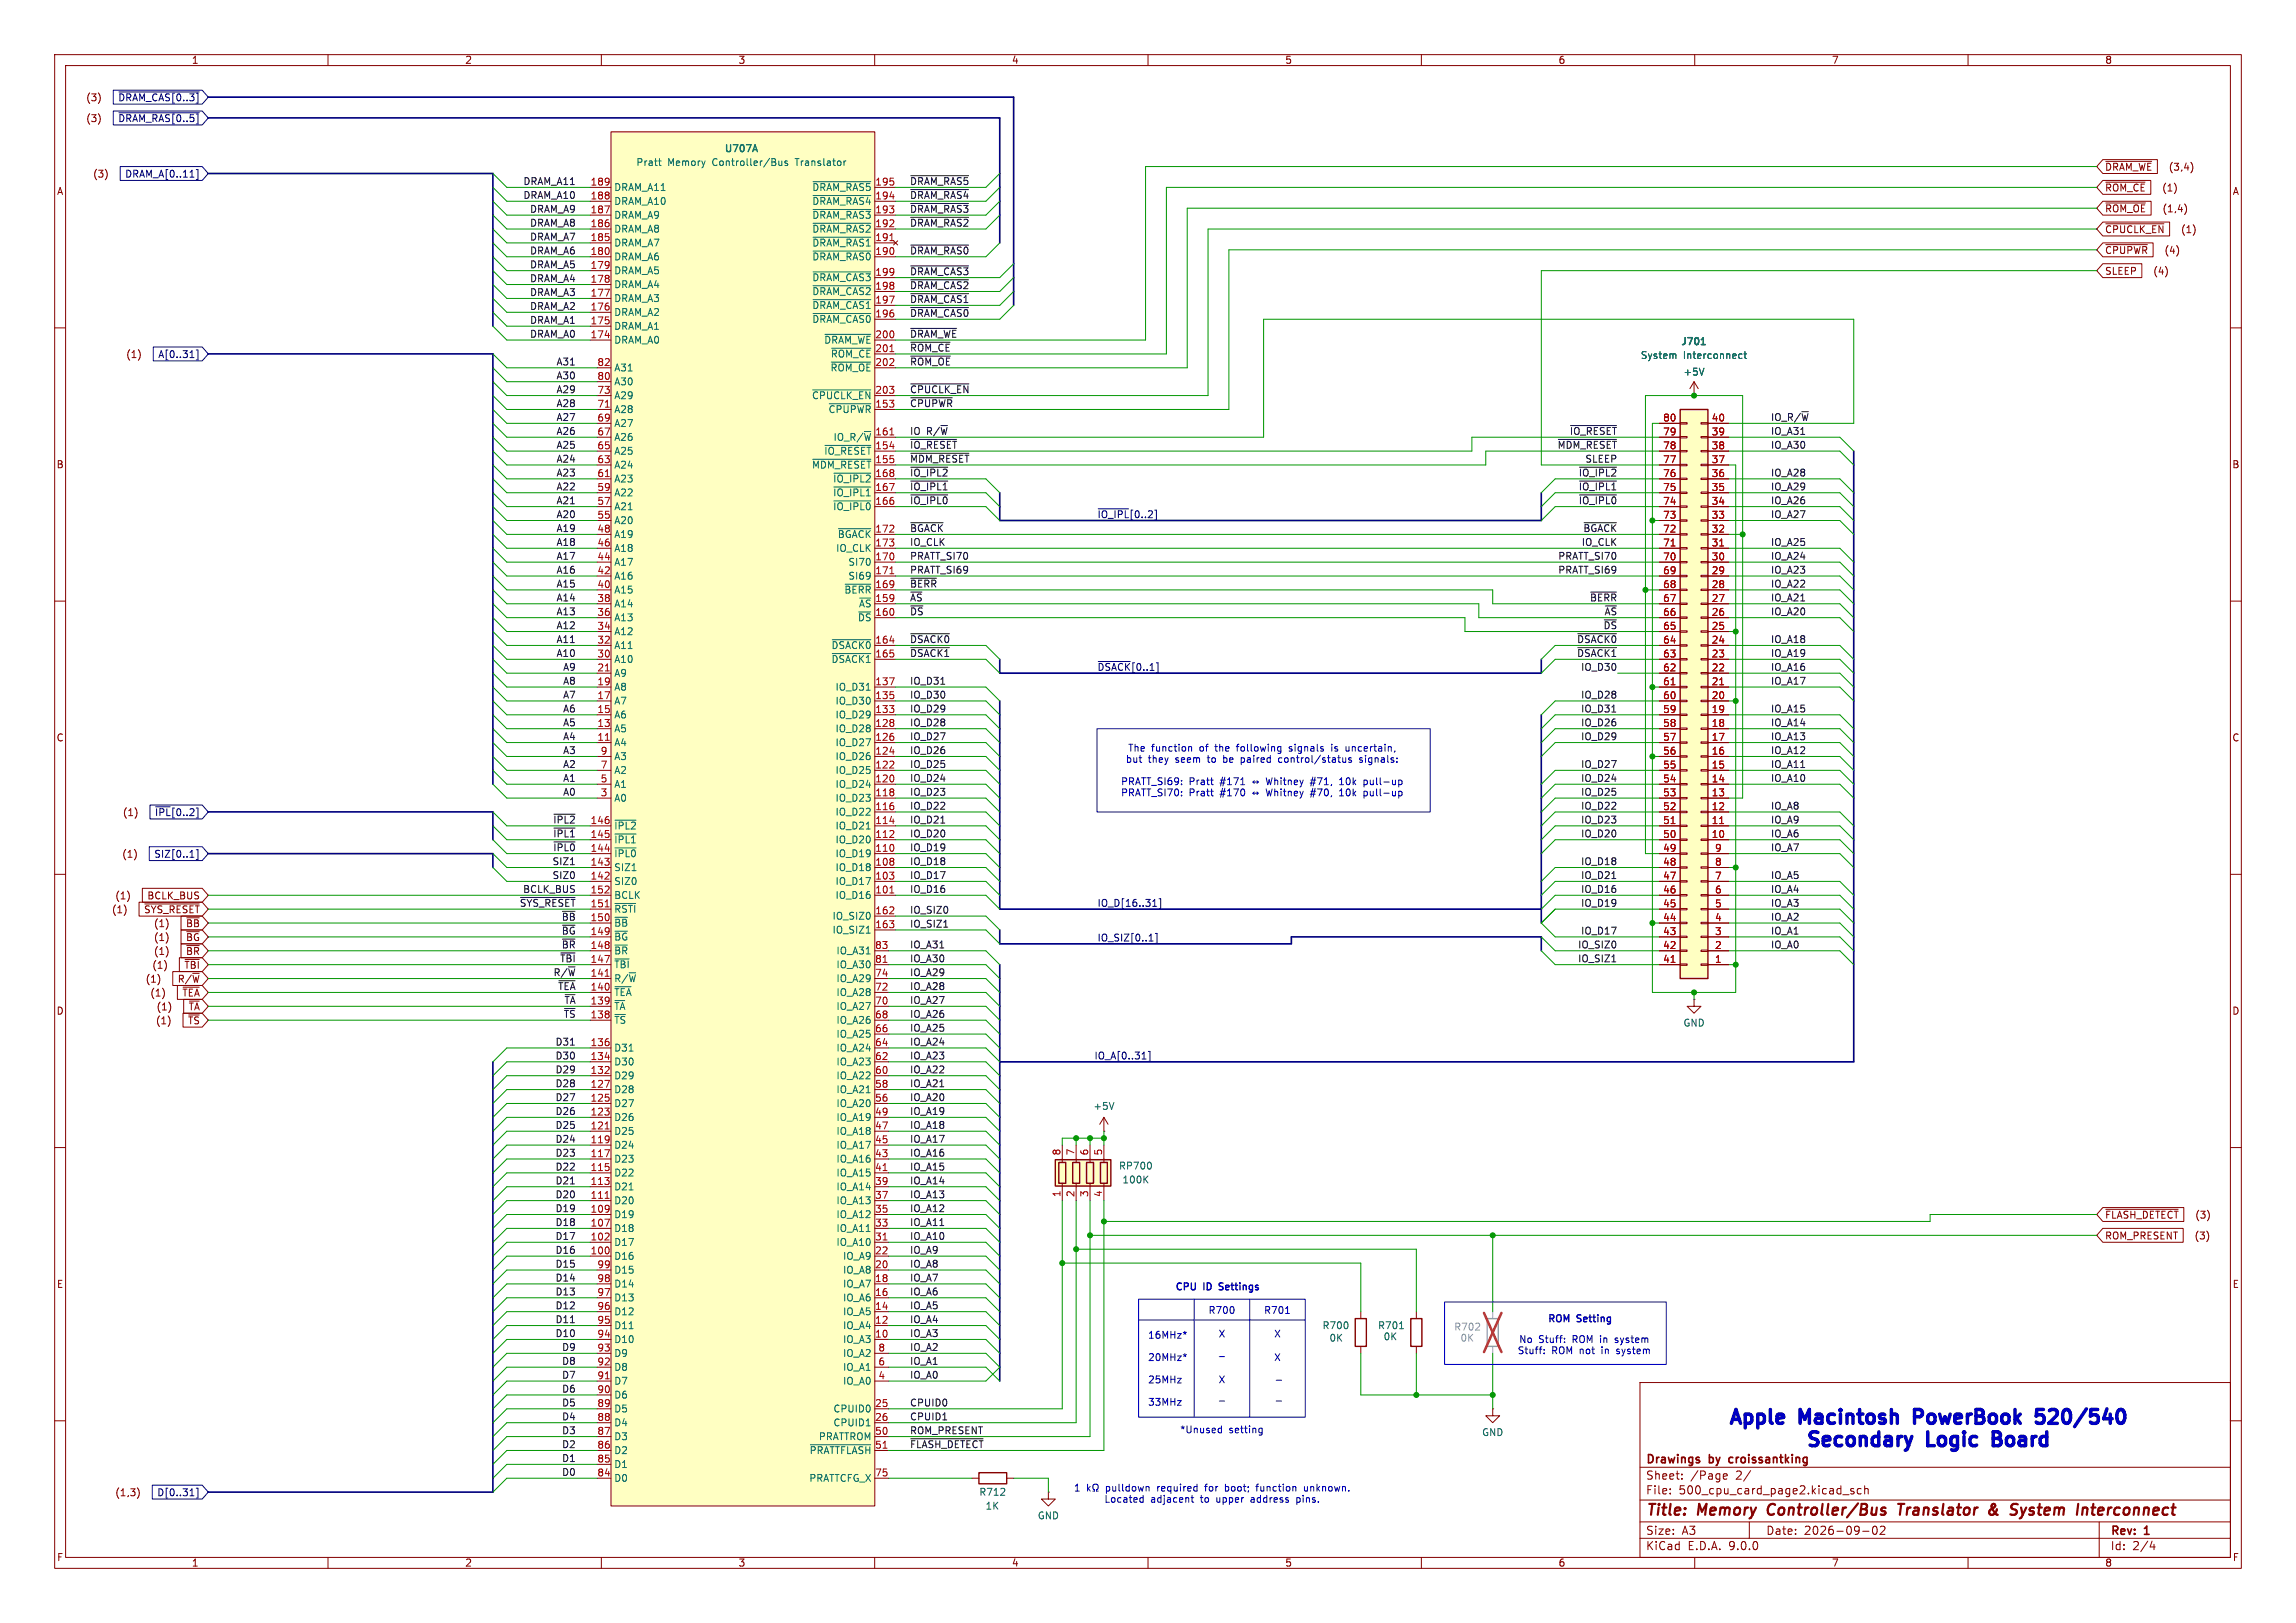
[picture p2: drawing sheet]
<svg xmlns="http://www.w3.org/2000/svg" width="420mm" height="297mm" viewBox="0 0 420 297" stroke-linecap="round" stroke-linejoin="round" font-family="sans-serif">
<defs><g id="words">
<g font-size="3.5" fill="#0000c2">
<text x="315.8" y="261.5">Apple</text>
<text x="329.4" y="261.5">Macintosh</text>
<text x="351.7" y="261.5">PowerBook</text>
<text x="375.5" y="261.5">520/540</text>
<text x="329.9" y="265.6">Secondary</text>
<text x="352.7" y="265.6">Logic</text>
<text x="366.1" y="265.6">Board</text>
</g>
<g font-size="2.8" fill="#840000">
<text x="301" y="277.9">Title:</text>
<text x="310.6" y="277.9">Memory</text>
<text x="324.2" y="277.9">Controller/Bus</text>
<text x="348.9" y="277.9">Translator</text>
<text x="366.3" y="277.9">&amp;</text>
<text x="371.1" y="277.9">System</text>
<text x="384" y="277.9">Interconnect</text>
</g>
<g font-size="2.1" fill="#840000">
<text x="301" y="268.2">Drawings</text>
<text x="312.7" y="268.2">by</text>
<text x="317" y="268.2">croissantking</text>
<text x="301" y="273.7">File:</text>
<text x="301" y="271">Sheet:</text>
<text x="307.1" y="273.7">500_cpu_card_page2.kicad_sch</text>
<text x="309.2" y="271">/Page</text>
<text x="317.6" y="271">2/</text>
<text x="301" y="281.1">Size:</text>
<text x="307.6" y="281.1">A3</text>
<text x="323" y="281.1">Date:</text>
<text x="330" y="281.1">2026-09-02</text>
<text x="386" y="281.3">Rev:</text>
<text x="392.4" y="281.3">1</text>
<text x="301" y="283.9">KiCad</text>
<text x="308.7" y="283.9">E.D.A.</text>
<text x="316.3" y="283.9">9.0.0</text>
<text x="386" y="283.9">Id:</text>
<text x="390.1" y="283.9">2/4</text>
</g>
<g font-size="1.8" fill="#840000">
<text x="35" y="11.9">1</text>
<text x="85" y="11.9">2</text>
<text x="135" y="11.9">3</text>
<text x="185" y="11.9">4</text>
<text x="235" y="11.9">5</text>
<text x="285" y="11.9">6</text>
<text x="335" y="11.9">7</text>
<text x="385" y="11.9">8</text>
<text x="15.6" y="18.7">(3)</text>
<text x="15.6" y="22.5">(3)</text>
<text x="10.3" y="35.9">A</text>
<text x="16.9" y="32.7">(3)</text>
<text x="385" y="35.2">~{ROM_CE} (1)</text>
<text x="385" y="31.4">~{DRAM_WE} (3,4)</text>
<text x="408.3" y="35.9">A</text>
<text x="385" y="39.1">~{ROM_OE} (1,4)</text>
<text x="385" y="46.7">~{CPUPWR} (4)</text>
<text x="385" y="42.9">~{CPUCLK_EN} (1)</text>
<text x="385" y="50.5">SLEEP</text>
<text x="393.8" y="50.5">(4)</text>
<text x="23" y="65.7">(1)</text>
<text x="10.3" y="85.9">B</text>
<text x="408.2" y="85.9">B</text>
<text x="10.3" y="135.9">C</text>
<text x="408.2" y="135.9">C</text>
<text x="22.4" y="149.5">(1)</text>
<text x="22.2" y="157.2">(1)</text>
<text x="20.4" y="167.3">(1)</text>
<text x="21" y="164.8">(1)</text>
<text x="26.2" y="167.3">~{SYS_RESET}</text>
<text x="26.9" y="164.8">BCLK_BUS</text>
<text x="28" y="169.9">(1)</text>
<text x="28" y="172.4">(1)</text>
<text x="33.9" y="169.9">~{BB}</text>
<text x="33.9" y="172.4">~{BG}</text>
<text x="27.7" y="177.5">(1)</text>
<text x="28" y="174.9">(1)</text>
<text x="33.6" y="177.5">~{TBI}</text>
<text x="33.9" y="174.9">~{BR}</text>
<text x="10.3" y="185.9">D</text>
<text x="26.5" y="180">(1)</text>
<text x="27.4" y="182.6">(1)</text>
<text x="28.5" y="185.1">(1)</text>
<text x="32.4" y="180">R/~{W}</text>
<text x="33.3" y="182.6">~{TEA}</text>
<text x="34.4" y="185.1">~{TA}</text>
<text x="408.2" y="185.9">D</text>
<text x="28.4" y="187.6">(1)</text>
<text x="34.3" y="187.6">~{TS}</text>
<text x="385" y="227">ROM_PRESENT</text>
<text x="385" y="223.2">~{FLASH_DETECT} (3)</text>
<text x="401.3" y="227">(3)</text>
<text x="10.3" y="235.9">E</text>
<text x="408.3" y="235.9">E</text>
<text x="21" y="274">(1,3)</text>
<text x="10.3" y="285.9">F</text>
<text x="35" y="286.9">1</text>
<text x="85" y="286.9">2</text>
<text x="135" y="286.9">3</text>
<text x="185" y="286.9">4</text>
<text x="235" y="286.9">5</text>
<text x="285" y="286.9">6</text>
<text x="335" y="286.9">7</text>
<text x="385" y="286.9">8</text>
<text x="408.3" y="285.9">F</text>
</g>
<g font-size="1.8" fill="#000084">
<text x="21.5" y="18.7">~{DRAM_CAS[0..3]}</text>
<text x="21.5" y="22.5">~{DRAM_RAS[0..5]}</text>
<text x="22.8" y="32.7">DRAM_A[0..11]</text>
<text x="28.8" y="65.7">A[0..31]</text>
<text x="200.7" y="94.9">~{IO_IPL}[0..2]</text>
<text x="200.7" y="122.8">~{DSACK}[0..1]</text>
<text x="28.2" y="149.5">~{IPL}[0..2]</text>
<text x="28.1" y="157.2">SIZ[0..1]</text>
<text x="200.7" y="166">IO_D[16..31]</text>
<text x="200.7" y="172.4">IO_SIZ[0..1]</text>
<text x="200.1" y="194">IO_A[0..31]</text>
<text x="28.7" y="274">D[0..31]</text>
</g>
<g font-size="1.8" fill="#006464">
<text x="132.4" y="28.2">U707A</text>
<text x="112.3" y="35.2">DRAM_A11</text>
<text x="116.3" y="30.6">Pratt</text>
<text x="122.1" y="30.6">Memory</text>
<text x="130.4" y="30.6">Controller/Bus</text>
<text x="145.8" y="30.6">Translator</text>
<text x="148.5" y="35.2">~{DRAM_RAS5}</text>
<text x="112.3" y="37.7">DRAM_A10</text>
<text x="112.3" y="40.2">DRAM_A9</text>
<text x="148.5" y="37.7">~{DRAM_RAS4}</text>
<text x="148.5" y="40.2">~{DRAM_RAS3}</text>
<text x="112.3" y="42.8">DRAM_A8</text>
<text x="112.3" y="45.3">DRAM_A7</text>
<text x="112.3" y="47.9">DRAM_A6</text>
<text x="148.5" y="42.8">~{DRAM_RAS2}</text>
<text x="148.5" y="45.3">~{DRAM_RAS1}</text>
<text x="148.5" y="47.9">~{DRAM_RAS0}</text>
<text x="112.3" y="50.4">DRAM_A5</text>
<text x="112.3" y="52.9">DRAM_A4</text>
<text x="148.5" y="51.7">~{DRAM_CAS3}</text>
<text x="112.3" y="55.5">DRAM_A3</text>
<text x="112.3" y="58">DRAM_A2</text>
<text x="148.5" y="54.2">~{DRAM_CAS2}</text>
<text x="148.5" y="56.7">~{DRAM_CAS1}</text>
<text x="148.5" y="59.3">~{DRAM_CAS0}</text>
<text x="112.3" y="60.6">DRAM_A1</text>
<text x="112.3" y="63.1">DRAM_A0</text>
<text x="150.7" y="63.1">~{DRAM_WE}</text>
<text x="151.9" y="65.6">~{ROM_CE}</text>
<text x="300" y="65.9">System</text>
<text x="307.3" y="63.5">J701</text>
<text x="307.9" y="65.9">Interconnect</text>
<text x="112.3" y="68.2">A31</text>
<text x="112.3" y="70.7">A30</text>
<text x="151.8" y="68.2">~{ROM_OE}</text>
<text x="307.8" y="68.9">+5V</text>
<text x="112.3" y="73.3">A29</text>
<text x="112.3" y="75.8">A28</text>
<text x="148.4" y="73.3">~{CPUCLK_EN}</text>
<text x="151.5" y="75.8">~{CPUPWR}</text>
<text x="112.3" y="78.3">A27</text>
<text x="112.3" y="80.9">A26</text>
<text x="112.3" y="83.4">A25</text>
<text x="150.7" y="83.4">~{IO_RESET}</text>
<text x="152.4" y="80.9">IO_R/~{W}</text>
<text x="112.3" y="86">A24</text>
<text x="112.3" y="88.5">A23</text>
<text x="148.4" y="86">~{MDM_RESET}</text>
<text x="152.3" y="88.5">~{IO_IPL2}</text>
<text x="112.3" y="91">A22</text>
<text x="112.3" y="93.6">A21</text>
<text x="152.3" y="91">~{IO_IPL1}</text>
<text x="152.3" y="93.6">~{IO_IPL0}</text>
<text x="112.3" y="96.1">A20</text>
<text x="112.3" y="98.7">A19</text>
<text x="112.3" y="101.2">A18</text>
<text x="152.8" y="101.2">IO_CLK</text>
<text x="153.2" y="98.7">~{BGACK}</text>
<text x="112.3" y="103.7">A17</text>
<text x="112.3" y="106.3">A16</text>
<text x="155.1" y="103.7">SI70</text>
<text x="155.1" y="106.3">SI69</text>
<text x="112.3" y="108.8">A15</text>
<text x="112.3" y="111.4">A14</text>
<text x="112.3" y="113.9">A13</text>
<text x="154.4" y="108.8">~{BERR}</text>
<text x="156.8" y="113.9">~{DS}</text>
<text x="157" y="111.4">~{AS}</text>
<text x="112.3" y="116.4">A12</text>
<text x="112.3" y="119">A11</text>
<text x="152" y="119">~{DSACK0}</text>
<text x="112.3" y="121.5">A10</text>
<text x="112.3" y="124.1">A9</text>
<text x="152" y="121.5">~{DSACK1}</text>
<text x="112.3" y="126.6">A8</text>
<text x="112.3" y="129.1">A7</text>
<text x="112.3" y="131.7">A6</text>
<text x="152.7" y="126.6">IO_D31</text>
<text x="152.7" y="129.1">IO_D30</text>
<text x="152.7" y="131.7">IO_D29</text>
<text x="112.3" y="134.2">A5</text>
<text x="112.3" y="136.8">A4</text>
<text x="152.7" y="134.2">IO_D28</text>
<text x="152.7" y="136.8">IO_D27</text>
<text x="112.3" y="139.3">A3</text>
<text x="112.3" y="141.8">A2</text>
<text x="152.7" y="139.3">IO_D26</text>
<text x="152.7" y="141.8">IO_D25</text>
<text x="112.3" y="144.4">A1</text>
<text x="112.3" y="146.9">A0</text>
<text x="152.7" y="144.4">IO_D24</text>
<text x="152.7" y="146.9">IO_D23</text>
<text x="152.7" y="149.5">IO_D22</text>
<text x="112.3" y="152">~{IPL2}</text>
<text x="112.3" y="154.5">~{IPL1}</text>
<text x="152.7" y="152">IO_D21</text>
<text x="152.7" y="154.5">IO_D20</text>
<text x="112.3" y="157.1">~{IPL0}</text>
<text x="112.3" y="159.6">SIZ1</text>
<text x="152.7" y="157.1">IO_D19</text>
<text x="152.7" y="159.6">IO_D18</text>
<text x="112.3" y="162.2">SIZ0</text>
<text x="112.3" y="164.7">BCLK</text>
<text x="112.3" y="167.2">~{RSTI}</text>
<text x="152.7" y="162.2">IO_D17</text>
<text x="152.7" y="164.7">IO_D16</text>
<text x="112.3" y="169.8">~{BB}</text>
<text x="112.3" y="172.3">~{BG}</text>
<text x="152.2" y="168.5">IO_SIZ0</text>
<text x="152.2" y="171">IO_SIZ1</text>
<text x="112.3" y="174.9">~{BR}</text>
<text x="112.3" y="177.4">~{TBI}</text>
<text x="112.3" y="179.9">R/~{W}</text>
<text x="152.9" y="174.9">IO_A31</text>
<text x="152.9" y="177.4">IO_A30</text>
<text x="152.9" y="179.9">IO_A29</text>
<text x="112.3" y="182.5">~{TEA}</text>
<text x="112.3" y="185">~{TA}</text>
<text x="152.9" y="182.5">IO_A28</text>
<text x="152.9" y="185">IO_A27</text>
<text x="112.3" y="187.6">~{TS}</text>
<text x="152.9" y="187.6">IO_A26</text>
<text x="152.9" y="190.1">IO_A25</text>
<text x="307.8" y="188.1">GND</text>
<text x="112.3" y="197.7">D29</text>
<text x="112.3" y="192.6">D31</text>
<text x="112.3" y="195.2">D30</text>
<text x="152.9" y="192.6">IO_A24</text>
<text x="152.9" y="195.2">IO_A23</text>
<text x="152.9" y="197.7">IO_A22</text>
<text x="112.3" y="200.3">D28</text>
<text x="112.3" y="202.8">D27</text>
<text x="152.9" y="200.3">IO_A21</text>
<text x="152.9" y="202.8">IO_A20</text>
<text x="199.9" y="203.3">+5V</text>
<text x="112.3" y="205.3">D26</text>
<text x="112.3" y="207.9">D25</text>
<text x="152.9" y="205.3">IO_A19</text>
<text x="152.9" y="207.9">IO_A18</text>
<text x="112.3" y="210.4">D24</text>
<text x="112.3" y="213">D23</text>
<text x="112.3" y="215.5">D22</text>
<text x="152.9" y="210.4">IO_A17</text>
<text x="152.9" y="213">IO_A16</text>
<text x="152.9" y="215.5">IO_A15</text>
<text x="204.6" y="214.2">RP700</text>
<text x="112.3" y="218">D21</text>
<text x="112.3" y="220.6">D20</text>
<text x="152.9" y="218">IO_A14</text>
<text x="152.9" y="220.6">IO_A13</text>
<text x="205.2" y="216.8">100K</text>
<text x="112.3" y="223.1">D19</text>
<text x="112.3" y="225.7">D18</text>
<text x="152.9" y="223.1">IO_A12</text>
<text x="152.9" y="225.7">IO_A11</text>
<text x="112.3" y="228.2">D17</text>
<text x="112.3" y="230.7">D16</text>
<text x="112.3" y="233.3">D15</text>
<text x="152.9" y="228.2">IO_A10</text>
<text x="154.1" y="230.7">IO_A9</text>
<text x="154.1" y="233.3">IO_A8</text>
<text x="112.3" y="235.8">D14</text>
<text x="112.3" y="238.4">D13</text>
<text x="154.1" y="235.8">IO_A7</text>
<text x="154.1" y="238.4">IO_A6</text>
<text x="112.3" y="240.9">D12</text>
<text x="112.3" y="243.4">D11</text>
<text x="112.3" y="246">D10</text>
<text x="154.1" y="240.9">IO_A5</text>
<text x="154.1" y="243.4">IO_A4</text>
<text x="154.1" y="246">IO_A3</text>
<text x="241.8" y="243.4">R700</text>
<text x="243.1" y="245.7">0K</text>
<text x="252" y="243.4">R701</text>
<text x="253" y="245.5">0K</text>
<text x="112.3" y="248.5">D9</text>
<text x="112.3" y="251.1">D8</text>
<text x="154.1" y="248.5">IO_A2</text>
<text x="154.1" y="251.1">IO_A1</text>
<text x="112.3" y="253.6">D7</text>
<text x="112.3" y="256.1">D6</text>
<text x="154.1" y="253.6">IO_A0</text>
<text x="112.3" y="258.7">D5</text>
<text x="112.3" y="261.2">D4</text>
<text x="112.3" y="263.8">D3</text>
<text x="149.7" y="263.8">PRATTROM</text>
<text x="152.4" y="258.7">CPUID0</text>
<text x="152.4" y="261.2">CPUID1</text>
<text x="271" y="263">GND</text>
<text x="112.3" y="266.3">D2</text>
<text x="112.3" y="268.8">D1</text>
<text x="112.3" y="271.4">D0</text>
<text x="147.9" y="271.4">PRATTCFG_X</text>
<text x="179" y="273.9">R712</text>
<text x="180.2" y="276.5">1K</text>
<text x="189.7" y="278.2">GND</text>
</g>
<g font-size="1.8" fill="#0f0f0f">
<text x="95.7" y="33.9">DRAM_A11</text>
<text x="166.4" y="33.9">~{DRAM_RAS5}</text>
<text x="95.7" y="36.5">DRAM_A10</text>
<text x="96.9" y="39">DRAM_A9</text>
<text x="96.9" y="41.6">DRAM_A8</text>
<text x="166.4" y="39">~{DRAM_RAS3}</text>
<text x="166.4" y="36.5">~{DRAM_RAS4}</text>
<text x="166.4" y="41.6">~{DRAM_RAS2}</text>
<text x="96.9" y="46.6">DRAM_A6</text>
<text x="96.9" y="44.1">DRAM_A7</text>
<text x="166.4" y="46.6">~{DRAM_RAS0}</text>
<text x="96.9" y="51.7">DRAM_A4</text>
<text x="96.9" y="49.2">DRAM_A5</text>
<text x="166.4" y="50.5">~{DRAM_CAS3}</text>
<text x="166.4" y="53">~{DRAM_CAS2}</text>
<text x="96.9" y="56.8">DRAM_A2</text>
<text x="96.9" y="54.3">DRAM_A3</text>
<text x="96.9" y="59.3">DRAM_A1</text>
<text x="166.4" y="58.1">~{DRAM_CAS0}</text>
<text x="166.4" y="55.5">~{DRAM_CAS1}</text>
<text x="96.9" y="61.9">DRAM_A0</text>
<text x="166.4" y="61.9">~{DRAM_WE}</text>
<text x="166.4" y="64.4">~{ROM_CE}</text>
<text x="101.7" y="69.5">A30</text>
<text x="101.7" y="67">A31</text>
<text x="166.4" y="67">~{ROM_OE}</text>
<text x="101.7" y="72">A29</text>
<text x="101.7" y="74.6">A28</text>
<text x="101.7" y="77.1">A27</text>
<text x="166.4" y="72">~{CPUCLK_EN}</text>
<text x="166.4" y="74.6">~{CPUPWR}</text>
<text x="323.8" y="77.1">IO_R/~{W}</text>
<text x="101.7" y="82.2">A25</text>
<text x="101.7" y="79.7">A26</text>
<text x="166.4" y="79.7">IO</text>
<text x="166.4" y="82.2">~{IO_RESET}</text>
<text x="169.5" y="79.7">R/~{W}</text>
<text x="284.8" y="82.2">~{MDM_RESET}</text>
<text x="287.1" y="79.7">~{IO_RESET}</text>
<text x="323.8" y="79.7">IO_A31</text>
<text x="323.8" y="82.2">IO_A30</text>
<text x="101.7" y="87.3">A23</text>
<text x="101.7" y="84.7">A24</text>
<text x="101.7" y="89.8">A22</text>
<text x="166.4" y="87.3">~{IO_IPL2}</text>
<text x="166.4" y="89.8">~{IO_IPL1}</text>
<text x="166.4" y="84.7">~{MDM_RESET}</text>
<text x="288.7" y="89.8">~{IO_IPL1}</text>
<text x="288.7" y="87.3">~{IO_IPL2}</text>
<text x="289.9" y="84.7">SLEEP</text>
<text x="323.8" y="89.8">IO_A29</text>
<text x="323.8" y="87.3">IO_A28</text>
<text x="101.7" y="92.4">A21</text>
<text x="101.7" y="94.9">A20</text>
<text x="166.4" y="92.4">~{IO_IPL0}</text>
<text x="288.7" y="92.4">~{IO_IPL0}</text>
<text x="323.8" y="94.9">IO_A27</text>
<text x="323.8" y="92.4">IO_A26</text>
<text x="101.7" y="97.4">A19</text>
<text x="101.7" y="100">A18</text>
<text x="166.4" y="100">IO_CLK</text>
<text x="166.4" y="97.4">~{BGACK}</text>
<text x="289.2" y="100">IO_CLK</text>
<text x="289.5" y="97.4">~{BGACK}</text>
<text x="323.8" y="100">IO_A25</text>
<text x="101.7" y="105.1">A16</text>
<text x="101.7" y="107.6">A15</text>
<text x="101.7" y="102.5">A17</text>
<text x="166.4" y="105.1">PRATT_SI69</text>
<text x="166.4" y="102.5">PRATT_SI70</text>
<text x="166.4" y="107.6">~{BERR}</text>
<text x="284.9" y="105.1">PRATT_SI69</text>
<text x="284.9" y="102.5">PRATT_SI70</text>
<text x="323.8" y="102.5">IO_A24</text>
<text x="323.8" y="107.6">IO_A22</text>
<text x="323.8" y="105.1">IO_A23</text>
<text x="101.7" y="110.1">A14</text>
<text x="101.7" y="112.7">A13</text>
<text x="166.4" y="110.1">~{AS}</text>
<text x="166.4" y="112.7">~{DS}</text>
<text x="290.7" y="110.1">~{BERR}</text>
<text x="293.4" y="112.7">~{AS}</text>
<text x="323.8" y="112.7">IO_A20</text>
<text x="323.8" y="110.1">IO_A21</text>
<text x="101.7" y="115.2">A12</text>
<text x="101.7" y="117.8">A11</text>
<text x="166.4" y="117.8">~{DSACK0}</text>
<text x="288.4" y="117.8">~{DSACK0}</text>
<text x="293.2" y="115.2">~{DS}</text>
<text x="323.8" y="117.8">IO_A18</text>
<text x="101.7" y="120.3">A10</text>
<text x="102.9" y="122.8">A9</text>
<text x="102.9" y="125.4">A8</text>
<text x="166.4" y="125.4">IO_D31</text>
<text x="166.4" y="120.3">~{DSACK1}</text>
<text x="288.4" y="120.3">~{DSACK1}</text>
<text x="289.1" y="122.8">IO_D30</text>
<text x="323.8" y="122.8">IO_A16</text>
<text x="323.8" y="120.3">IO_A19</text>
<text x="323.8" y="125.4">IO_A17</text>
<text x="102.9" y="127.9">A7</text>
<text x="102.9" y="130.5">A6</text>
<text x="166.4" y="130.5">IO_D29</text>
<text x="166.4" y="127.9">IO_D30</text>
<text x="289.1" y="130.5">IO_D31</text>
<text x="289.1" y="127.9">IO_D28</text>
<text x="323.8" y="130.5">IO_A15</text>
<text x="102.9" y="133">A5</text>
<text x="102.9" y="135.5">A4</text>
<text x="166.4" y="135.5">IO_D27</text>
<text x="166.4" y="133">IO_D28</text>
<text x="289.1" y="133">IO_D26</text>
<text x="289.1" y="135.5">IO_D29</text>
<text x="323.8" y="135.5">IO_A13</text>
<text x="323.8" y="133">IO_A14</text>
<text x="102.9" y="138.1">A3</text>
<text x="102.9" y="140.6">A2</text>
<text x="102.9" y="143.2">A1</text>
<text x="166.4" y="138.1">IO_D26</text>
<text x="166.4" y="140.6">IO_D25</text>
<text x="166.4" y="143.2">IO_D24</text>
<text x="289.1" y="143.2">IO_D24</text>
<text x="289.1" y="140.6">IO_D27</text>
<text x="323.8" y="143.2">IO_A10</text>
<text x="323.8" y="138.1">IO_A12</text>
<text x="323.8" y="140.6">IO_A11</text>
<text x="102.9" y="145.7">A0</text>
<text x="166.4" y="145.7">IO_D23</text>
<text x="166.4" y="148.2">IO_D22</text>
<text x="289.1" y="148.2">IO_D22</text>
<text x="289.1" y="145.7">IO_D25</text>
<text x="323.8" y="148.2">IO_A8</text>
<text x="101.1" y="153.3">~{IPL1} 145</text>
<text x="101.1" y="150.8">~{IPL2} 146</text>
<text x="101.1" y="155.9">~{IPL0} 144</text>
<text x="166.4" y="155.9">IO_D19</text>
<text x="166.4" y="153.3">IO_D20</text>
<text x="166.4" y="150.8">IO_D21</text>
<text x="289.1" y="150.8">IO_D23</text>
<text x="289.1" y="153.3">IO_D20</text>
<text x="323.8" y="153.3">IO_A6</text>
<text x="323.8" y="155.9">IO_A7</text>
<text x="323.8" y="150.8">IO_A9</text>
<text x="101" y="158.4">SIZ1</text>
<text x="101" y="160.9">SIZ0</text>
<text x="166.4" y="158.4">IO_D18</text>
<text x="166.4" y="160.9">IO_D17</text>
<text x="289.1" y="158.4">IO_D18</text>
<text x="289.1" y="160.9">IO_D21</text>
<text x="323.8" y="160.9">IO_A5</text>
<text x="95" y="166">~{SYS_RESET} 151</text>
<text x="95.6" y="163.5">BCLK_BUS</text>
<text x="166.4" y="167.3">IO_SIZ0</text>
<text x="166.4" y="163.5">IO_D16</text>
<text x="289.1" y="163.5">IO_D16</text>
<text x="289.1" y="166">IO_D19</text>
<text x="323.8" y="166">IO_A3</text>
<text x="323.8" y="163.5">IO_A4</text>
<text x="102.7" y="173.6">~{BR} 148</text>
<text x="102.7" y="171.1">~{BG} 149</text>
<text x="102.7" y="168.6">~{BB} 150</text>
<text x="166.4" y="169.8">IO_SIZ1</text>
<text x="166.4" y="173.6">IO_A31</text>
<text x="288.6" y="173.6">IO_SIZ0</text>
<text x="289.1" y="171.1">IO_D17</text>
<text x="323.8" y="173.6">IO_A0</text>
<text x="323.8" y="171.1">IO_A1</text>
<text x="323.8" y="168.6">IO_A2</text>
<text x="101.2" y="178.7">R/~{W} 141</text>
<text x="102.4" y="176.2">~{TBI} 147</text>
<text x="166.4" y="176.2">IO_A30</text>
<text x="166.4" y="178.7">IO_A29</text>
<text x="288.6" y="176.2">IO_SIZ1</text>
<text x="102" y="181.3">~{TEA}140</text>
<text x="103.2" y="183.8">~{TA} 139</text>
<text x="166.4" y="181.3">IO_A28</text>
<text x="166.4" y="183.8">IO_A27</text>
<text x="101.5" y="191.4">D31</text>
<text x="103" y="186.3">~{TS} 138</text>
<text x="166.4" y="186.3">IO_A26</text>
<text x="166.4" y="188.9">IO_A25</text>
<text x="166.4" y="191.4">IO_A24</text>
<text x="101.5" y="196.5">D29</text>
<text x="101.5" y="194">D30</text>
<text x="166.4" y="196.5">IO_A22</text>
<text x="166.4" y="194">IO_A23</text>
<text x="101.5" y="199">D28</text>
<text x="101.5" y="201.6">D27</text>
<text x="166.4" y="199">IO_A21</text>
<text x="166.4" y="201.6">IO_A20</text>
<text x="101.5" y="204.1">D26</text>
<text x="101.5" y="209.2">D24</text>
<text x="101.5" y="206.7">D25</text>
<text x="166.4" y="206.7">IO_A18</text>
<text x="166.4" y="209.2">IO_A17</text>
<text x="166.4" y="204.1">IO_A19</text>
<text x="101.5" y="214.3">D22</text>
<text x="101.5" y="211.7">D23</text>
<text x="166.4" y="211.7">IO_A16</text>
<text x="166.4" y="214.3">IO_A15</text>
<text x="101.5" y="219.4">D20</text>
<text x="101.5" y="221.9">D19</text>
<text x="101.5" y="216.8">D21</text>
<text x="166.4" y="219.4">IO_A13</text>
<text x="166.4" y="216.8">IO_A14</text>
<text x="166.4" y="221.9">IO_A12</text>
<text x="101.5" y="227">D17</text>
<text x="101.5" y="224.4">D18</text>
<text x="166.4" y="224.4">IO_A11</text>
<text x="166.4" y="227">IO_A10</text>
<text x="101.5" y="232.1">D15</text>
<text x="101.5" y="229.5">D16</text>
<text x="166.4" y="232.1">IO_A8</text>
<text x="166.4" y="229.5">IO_A9</text>
<text x="101.5" y="239.7">D12</text>
<text x="101.5" y="234.6">D14</text>
<text x="101.5" y="237.1">D13</text>
<text x="166.4" y="239.7">IO_A5</text>
<text x="166.4" y="234.6">IO_A7</text>
<text x="166.4" y="237.1">IO_A6</text>
<text x="101.5" y="242.2">D11</text>
<text x="101.5" y="244.8">D10</text>
<text x="166.4" y="242.2">IO_A4</text>
<text x="166.4" y="244.8">IO_A3</text>
<text x="102.7" y="247.3">D9</text>
<text x="102.7" y="249.8">D8</text>
<text x="166.4" y="247.3">IO_A2</text>
<text x="166.4" y="249.8">IO_A1</text>
<text x="102.7" y="252.4">D7</text>
<text x="102.7" y="254.9">D6</text>
<text x="102.7" y="257.5">D5</text>
<text x="166.4" y="257.5">CPUID0</text>
<text x="166.4" y="252.4">IO_A0</text>
<text x="102.7" y="260">D4</text>
<text x="102.7" y="262.5">D3</text>
<text x="166.4" y="262.5">ROM_PRESENT</text>
<text x="166.4" y="260">CPUID1</text>
<text x="102.7" y="265.1">D2</text>
<text x="102.7" y="267.6">D1</text>
<text x="166.4" y="265.1">~{FLASH_DETECT}</text>
<text x="102.7" y="270.2">D0</text>
</g>
<g font-size="1.8" fill="#a90000">
<text x="107.9" y="34">189</text>
<text x="160" y="34">195</text>
<text x="107.9" y="36.6">188</text>
<text x="107.9" y="39.1">187</text>
<text x="107.9" y="41.7">186</text>
<text x="160" y="36.6">194</text>
<text x="160" y="39.1">193</text>
<text x="160" y="41.7">192</text>
<text x="107.9" y="44.2">185</text>
<text x="107.9" y="46.7">180</text>
<text x="160" y="44.2">191</text>
<text x="160" y="46.7">190</text>
<text x="107.9" y="49.3">179</text>
<text x="107.9" y="51.8">178</text>
<text x="160" y="50.5">199</text>
<text x="160" y="53.1">198</text>
<text x="107.9" y="54.4">177</text>
<text x="107.9" y="56.9">176</text>
<text x="107.9" y="59.4">175</text>
<text x="160" y="55.6">197</text>
<text x="160" y="58.2">196</text>
<text x="107.9" y="62">174</text>
<text x="160" y="62">200</text>
<text x="160" y="64.5">201</text>
<text x="109.2" y="67.1">82</text>
<text x="109.2" y="69.6">80</text>
<text x="160" y="67.1">202</text>
<text x="109.2" y="72.1">73</text>
<text x="109.2" y="74.7">71</text>
<text x="109.2" y="77.2">69</text>
<text x="160" y="72.1">203</text>
<text x="160" y="74.7">153</text>
<text x="304.1" y="77.2">80</text>
<text x="313" y="77.2">40</text>
<text x="109.2" y="79.8">67</text>
<text x="109.2" y="82.3">65</text>
<text x="160" y="79.8">161</text>
<text x="160" y="82.3">154</text>
<text x="304.1" y="79.8">79</text>
<text x="304.1" y="82.3">78</text>
<text x="313" y="79.8">39</text>
<text x="313" y="82.3">38</text>
<text x="109.2" y="84.8">63</text>
<text x="109.2" y="87.4">61</text>
<text x="109.2" y="89.9">59</text>
<text x="160" y="84.8">155</text>
<text x="160" y="87.4">168</text>
<text x="160" y="89.9">167</text>
<text x="304.1" y="84.8">77</text>
<text x="304.1" y="87.4">76</text>
<text x="304.1" y="89.9">75</text>
<text x="313" y="84.8">37</text>
<text x="313" y="87.4">36</text>
<text x="313" y="89.9">35</text>
<text x="109.2" y="92.5">57</text>
<text x="109.2" y="95">55</text>
<text x="160" y="92.5">166</text>
<text x="304.1" y="92.5">74</text>
<text x="304.1" y="95">73</text>
<text x="313" y="92.5">34</text>
<text x="313" y="95">33</text>
<text x="109.2" y="97.5">48</text>
<text x="109.2" y="100.1">46</text>
<text x="160" y="97.5">172</text>
<text x="160" y="100.1">173</text>
<text x="304.1" y="97.5">72</text>
<text x="304.1" y="100.1">71</text>
<text x="313" y="97.5">32</text>
<text x="313" y="100.1">31</text>
<text x="109.2" y="102.6">44</text>
<text x="109.2" y="105.2">42</text>
<text x="109.2" y="107.7">40</text>
<text x="160" y="102.6">170</text>
<text x="160" y="105.2">171</text>
<text x="160" y="107.7">169</text>
<text x="304.1" y="102.6">70</text>
<text x="304.1" y="105.2">69</text>
<text x="304.1" y="107.7">68</text>
<text x="313" y="102.6">30</text>
<text x="313" y="105.2">29</text>
<text x="313" y="107.7">28</text>
<text x="109.2" y="110.2">38</text>
<text x="109.2" y="112.8">36</text>
<text x="160" y="110.2">159</text>
<text x="160" y="112.8">160</text>
<text x="304.1" y="110.2">67</text>
<text x="304.1" y="112.8">66</text>
<text x="313" y="110.2">27</text>
<text x="313" y="112.8">26</text>
<text x="109.2" y="115.3">34</text>
<text x="109.2" y="117.9">32</text>
<text x="160" y="117.9">164</text>
<text x="304.1" y="115.3">65</text>
<text x="304.1" y="117.9">64</text>
<text x="313" y="115.3">25</text>
<text x="313" y="117.9">24</text>
<text x="109.2" y="120.4">30</text>
<text x="109.2" y="122.9">21</text>
<text x="109.2" y="125.5">19</text>
<text x="160" y="120.4">165</text>
<text x="160" y="125.5">137</text>
<text x="304.1" y="120.4">63</text>
<text x="304.1" y="122.9">62</text>
<text x="304.1" y="125.5">61</text>
<text x="313" y="120.4">23</text>
<text x="313" y="122.9">22</text>
<text x="313" y="125.5">21</text>
<text x="109.2" y="128">17</text>
<text x="109.2" y="130.6">15</text>
<text x="160" y="128">135</text>
<text x="160" y="130.6">133</text>
<text x="304.1" y="128">60</text>
<text x="304.1" y="130.6">59</text>
<text x="313" y="128">20</text>
<text x="313" y="130.6">19</text>
<text x="109.2" y="133.1">13</text>
<text x="109.2" y="135.6">11</text>
<text x="160" y="133.1">128</text>
<text x="160" y="135.6">126</text>
<text x="304.1" y="133.1">58</text>
<text x="304.1" y="135.6">57</text>
<text x="313" y="133.1">18</text>
<text x="313" y="135.6">17</text>
<text x="109.8" y="138.2">9</text>
<text x="109.8" y="140.7">7</text>
<text x="109.8" y="143.3">5</text>
<text x="160" y="138.2">124</text>
<text x="160" y="140.7">122</text>
<text x="160" y="143.3">120</text>
<text x="304.1" y="138.2">56</text>
<text x="304.1" y="140.7">55</text>
<text x="304.1" y="143.3">54</text>
<text x="313" y="138.2">16</text>
<text x="313" y="140.7">15</text>
<text x="313" y="143.3">14</text>
<text x="109.8" y="145.8">3</text>
<text x="160" y="145.8">118</text>
<text x="160" y="148.3">116</text>
<text x="304.1" y="145.8">53</text>
<text x="304.1" y="148.3">52</text>
<text x="313" y="145.8">13</text>
<text x="313" y="148.3">12</text>
<text x="160" y="150.9">114</text>
<text x="160" y="153.4">112</text>
<text x="160" y="156">110</text>
<text x="304.1" y="150.9">51</text>
<text x="304.1" y="153.4">50</text>
<text x="304.1" y="156">49</text>
<text x="313" y="150.9">11</text>
<text x="313" y="153.4">10</text>
<text x="313.6" y="156">9</text>
<text x="107.9" y="158.5">143</text>
<text x="107.9" y="161">142</text>
<text x="160" y="158.5">108</text>
<text x="160" y="161">103</text>
<text x="304.1" y="158.5">48</text>
<text x="304.1" y="161">47</text>
<text x="313.6" y="158.5">8</text>
<text x="313.6" y="161">7</text>
<text x="107.9" y="163.6">152</text>
<text x="160" y="163.6">101</text>
<text x="160" y="167.4">162</text>
<text x="304.1" y="163.6">46</text>
<text x="304.1" y="166.1">45</text>
<text x="313.6" y="163.6">6</text>
<text x="313.6" y="166.1">5</text>
<text x="160" y="173.7">83</text>
<text x="160" y="169.9">163</text>
<text x="304.1" y="171.2">43</text>
<text x="304.1" y="168.7">44</text>
<text x="304.1" y="173.7">42</text>
<text x="313.6" y="168.7">4</text>
<text x="313.6" y="171.2">3</text>
<text x="313.6" y="173.7">2</text>
<text x="160" y="176.3">81</text>
<text x="160" y="178.8">74</text>
<text x="304.1" y="176.3">41</text>
<text x="313.6" y="176.3">1</text>
<text x="160" y="181.4">72</text>
<text x="160" y="183.9">70</text>
<text x="107.9" y="191.5">136</text>
<text x="160" y="186.4">68</text>
<text x="160" y="189">66</text>
<text x="160" y="191.5">64</text>
<text x="107.9" y="196.6">132</text>
<text x="107.9" y="194.1">134</text>
<text x="160" y="194.1">62</text>
<text x="160" y="196.6">60</text>
<text x="107.9" y="199.1">127</text>
<text x="107.9" y="201.7">125</text>
<text x="160" y="199.1">58</text>
<text x="160" y="201.7">56</text>
<text x="107.9" y="204.2">123</text>
<text x="107.9" y="206.8">121</text>
<text x="107.9" y="209.3">119</text>
<text x="160" y="204.2">49</text>
<text x="160" y="206.8">47</text>
<text x="160" y="209.3">45</text>
<text x="107.9" y="211.8">117</text>
<text x="107.9" y="214.4">115</text>
<text x="160" y="211.8">43</text>
<text x="160" y="214.4">41</text>
<text x="194.1" y="211.5" transform="rotate(-90 194.1 211.5)">8</text>
<text x="196.6" y="211.5" transform="rotate(-90 196.6 211.5)">7</text>
<text x="199.1" y="211.5" transform="rotate(-90 199.1 211.5)">6</text>
<text x="201.7" y="211.5" transform="rotate(-90 201.7 211.5)">5</text>
<text x="107.9" y="216.9">113</text>
<text x="107.9" y="219.5">111</text>
<text x="107.9" y="222">109</text>
<text x="160" y="216.9">39</text>
<text x="160" y="219.5">37</text>
<text x="160" y="222">35</text>
<text x="194.1" y="219.1" transform="rotate(-90 194.1 219.1)">1</text>
<text x="196.6" y="219.1" transform="rotate(-90 196.6 219.1)">2</text>
<text x="199.1" y="219.1" transform="rotate(-90 199.1 219.1)">3</text>
<text x="201.7" y="219.1" transform="rotate(-90 201.7 219.1)">4</text>
<text x="107.9" y="224.5">107</text>
<text x="107.9" y="227.1">102</text>
<text x="160" y="224.5">33</text>
<text x="160" y="227.1">31</text>
<text x="107.9" y="229.6">100</text>
<text x="109.2" y="232.2">99</text>
<text x="160" y="229.6">22</text>
<text x="160" y="232.2">20</text>
<text x="109.2" y="234.7">98</text>
<text x="109.2" y="237.2">97</text>
<text x="109.2" y="239.8">96</text>
<text x="160" y="234.7">18</text>
<text x="160" y="237.2">16</text>
<text x="160" y="239.8">14</text>
<text x="109.2" y="242.3">95</text>
<text x="109.2" y="244.9">94</text>
<text x="160" y="242.3">12</text>
<text x="160" y="244.9">10</text>
<text x="109.2" y="247.4">93</text>
<text x="109.2" y="249.9">92</text>
<text x="160.6" y="247.4">8</text>
<text x="160.6" y="249.9">6</text>
<text x="109.2" y="252.5">91</text>
<text x="109.2" y="255">90</text>
<text x="109.2" y="257.6">89</text>
<text x="160" y="257.6">25</text>
<text x="160.6" y="252.5">4</text>
<text x="109.2" y="260.1">88</text>
<text x="109.2" y="262.6">87</text>
<text x="160" y="260.1">26</text>
<text x="160" y="262.6">50</text>
<text x="109.2" y="265.2">86</text>
<text x="109.2" y="267.7">85</text>
<text x="148" y="266.3">~{PRATTFLASH}</text>
<text x="160" y="265.2">51</text>
<text x="109.2" y="270.3">84</text>
<text x="160" y="270.3">75</text>
</g>
<g font-size="1.8" fill="#0000c2">
<text x="206.3" y="137.7">The</text>
<text x="210.6" y="137.7">function</text>
<text x="219.5" y="137.7">of</text>
<text x="222.6" y="137.7">the</text>
<text x="226.7" y="137.7">following</text>
<text x="236.5" y="137.7">signals</text>
<text x="244.4" y="137.7">is</text>
<text x="247.2" y="137.7">uncertain,</text>
<text x="205" y="143.9">PRATT_SI69:</text>
<text x="205.8" y="139.8">but</text>
<text x="210" y="139.8">they</text>
<text x="215.1" y="139.8">seem</text>
<text x="217.5" y="143.9">Pratt</text>
<text x="221.2" y="139.8">to</text>
<text x="223.3" y="143.9">#171</text>
<text x="224.2" y="139.8">be</text>
<text x="227.7" y="139.8">paired</text>
<text x="229.4" y="143.9">þÿ!”Whitney</text>
<text x="234.8" y="139.8">control/status</text>
<text x="240.4" y="143.9">#71,</text>
<text x="245.9" y="143.9">10k</text>
<text x="249.8" y="139.8">signals:</text>
<text x="250.5" y="143.9">pull-up</text>
<text x="205" y="145.9">PRATT_SI70:</text>
<text x="217.5" y="145.9">Pratt</text>
<text x="223.3" y="145.9">#170</text>
<text x="229.4" y="145.9">þÿ!”Whitney</text>
<text x="240.4" y="145.9">#70,</text>
<text x="245.9" y="145.9">10k</text>
<text x="250.5" y="145.9">pull-up</text>
<text x="214.8" y="236.5">CPU</text>
<text x="220.2" y="236.5">ID</text>
<text x="223.5" y="236.5">Settings</text>
<text x="209.9" y="245.2">16MHz*</text>
<text x="221" y="240.6">R700</text>
<text x="222.8" y="245">X</text>
<text x="231.1" y="240.6">R701</text>
<text x="233" y="245">X</text>
<text x="277.8" y="246">No</text>
<text x="281.4" y="246">Stuff:</text>
<text x="283" y="242.3">ROM</text>
<text x="287.8" y="246">ROM in</text>
<text x="288.5" y="242.3">Setting</text>
<text x="295.9" y="246">system</text>
<text x="209.9" y="249.3">20MHz*</text>
<text x="233" y="249.3">X</text>
<text x="277.5" y="248">Stuff:</text>
<text x="283.8" y="248">ROM not</text>
<text x="293.3" y="248">in</text>
<text x="296.2" y="248">system</text>
<text x="209.9" y="253.4">25MHz</text>
<text x="209.9" y="257.4">33MHz</text>
<text x="222.8" y="253.3">X</text>
<text x="215.8" y="262.5">*Unused</text>
<text x="224.8" y="262.5">setting</text>
<text x="196.4" y="273.1">1</text>
<text x="201.9" y="275.2">Located</text>
<text x="202.4" y="273.1">pulldown</text>
<text x="210.5" y="275.2">adjacent</text>
<text x="212" y="273.1">required</text>
<text x="219.7" y="275.2">to</text>
<text x="220.9" y="273.1">for</text>
<text x="222.8" y="275.2">upper</text>
<text x="224.8" y="273.1">boot;</text>
<text x="229.3" y="275.2">address</text>
<text x="230.7" y="273.1">function</text>
<text x="237.8" y="275.2">pins.</text>
<text x="239.6" y="273.1">unknown.</text>
</g>
<g font-size="1.8" fill="#989898">
<text x="265.9" y="243.7">R702</text>
<text x="267.1" y="245.7">0K</text>
</g>
</g></defs>
<g fill="none" stroke="#840000" stroke-width=".18">
<path d="M10 10h400v277h-400zM12 12h396v273h-396zM60 10v2M110 10v2M160 10v2M210 10v2M260 10v2M310 10v2M360 10v2M10 60h2M408 60h2M10 110h2"/>
<path d="M408 110h2M10 160h2M408 160h2M10 210h2M408 210h2M300 253h108v32h-108zM10 260h2M177.8 270.5h1.3M184.1 270.5h1.3M300 278.5h108M300 274.5h108M300 268.5h108"/>
<path d="M305.5 273.2v.2M305.5 272.5v.1M307.7 270.5v.2M307.7 269.8v.1M315.3 270.6h.6M315.3 269.8l.4-.1 .2 .3-.7 .2M320 278.5v3M320.2 269.1l-1.3 1.9M337.1 273.5h1.1M339.1 272.5l-.4-.1-.2 .2 .1 .2 .5 .2v.3h-.6M340.4 272.5l-.4-.1-.3 .3v.4l.2 .2h.5M341.1 272.5l.2-.1 .4 .1v.9"/>
<path d="M341.1 271.9v1.5M342.7 279.4l.2-.1a.8 .8 0 0 1 .5 .7 .8 .8 0 0 1-.5 .8l-.2-.2-.2-.4zM343.9 279.4l.6-.1 .2 .1 .1 .3-.9 1.1h.9M384 278.5v6.5M408 260h2M60 285v2M110 285v2M160 285v2M210 285v2M260 285v2M300 281.5h108M310 285v2"/>
<path d="M340.7 280.2h1.2M360 285v2M393.7 282l-.4 1.1h.9M394 282.6v1"/>
</g>
<path d="M323.6 275.5a1.27 1.27 0 0 0 0 1.6M344.4 276.5h.3l.2 .3-.3 .4M344.5 275.9l.4 .1M347.2 275.2h1.1M347.8 275.2l-.3 2M365.3 276.2l-.2 .4a.92 .92 0 0 1-.9 .6l-.2-.1a.54 .54 0 0 1 .1-.8l.9-.7-.1-.3-.2-.1a.41 .41 0 0 0-.4 .5l.6 1.1 .5 .4M369.7 275.9l.3 1.3M370 277.2l-.2 .5-.4 .2M370.6 275.9l-.6 1.3M382.5 275.9h.8M382.9 275.2l-.2 1.7 .1 .2 .3 .1" fill="none" stroke="#840000" stroke-width=".4"/>
<path d="M316.3 266.8v.7" fill="none" stroke="#840000" stroke-width=".3"/>
<path d="M272 241.3h2.1v5.1h-2.1z" fill="none" stroke="#a1a1a1" stroke-width=".25"/>
<path d="M273 240v1.3M273 246.4v1.2" fill="none" stroke="#a1a1a1" stroke-width=".18"/>
<path d="M271.4 240.3l3.3 7.1M274.7 240.3l-3.3 7.1" fill="none" stroke="#e12e31" stroke-width=".46"/>
<path d="M179.1 269.5h5v2h-5z" fill="none" stroke="#840000" stroke-width=".25"/>
<path d="M111.8 24.1h48.2v251.5h-48.2z" fill="#ffffc2"/>
<g fill="none" stroke="#840000" stroke-width=".18">
<path d="M107.9 34.3h3.8M107.9 36.8h3.8M107.9 39.4h3.8M111.8 24.1h48.2v251.5h-48.2zM160 34.3h3.8M160 36.8h3.8M160 39.4h3.8M107.9 41.9h3.8M107.9 44.5h3.8M107.9 47h3.8M107.9 49.5h3.8M107.9 52.1h3.8"/>
<path d="M107.9 54.6h3.8M107.9 57.2h3.8M107.9 59.7h3.8M160 41.9h3.8M160 44.5h3.8M160 47h3.8M160 50.8h3.8M160 53.3h3.8M160 55.9h3.8M160 58.4h3.8M163.4 44.1l.8 .7M164.2 44.1l-.8 .7"/>
<path d="M107.9 62.2h3.8M109.2 67.3h2.6M109.2 69.9h2.6M109.2 72.4h2.6M109.2 74.9h2.6M109.2 77.5h2.6M160 62.2h3.8M160 67.3h3.8M160 72.4h3.8M160 74.9h3.8M160 64.8h3.8M109.2 80h2.6"/>
<path d="M109.2 82.6h2.6M109.2 85.1h2.6M109.2 87.6h2.6M109.2 90.2h2.6M109.2 92.7h2.6M109.2 95.3h2.6M109.2 97.8h2.6M160 80h3.8M160 82.6h3.8M160 85.1h3.8M160 87.6h3.8M160 90.2h3.8"/>
<path d="M160 92.7h3.8M160 97.8h3.8M109.2 100.3h2.6M109.2 102.9h2.6M109.2 105.4h2.6M109.2 108h2.6M109.2 110.5h2.6M109.2 113h2.6M109.2 115.6h2.6M109.2 118.1h2.6M160 100.3h3.8M160 102.9h3.8"/>
<path d="M160 105.4h3.8M160 108h3.8M160 110.5h3.8M160 113h3.8M160 118.1h3.8M109.2 120.7h2.6M109.2 123.2h2.6M109.2 125.7h2.6M109.2 128.3h2.6M109.2 130.8h2.6M109.2 133.4h2.6M109.2 135.9h2.6"/>
<path d="M109.2 138.4h2.6M160 120.7h3.8M160 125.7h3.8M160 128.3h3.8M160 130.8h3.8M160 133.4h3.8M160 135.9h3.8M160 138.4h3.8M107.9 151.1h3.8M107.9 153.7h3.8M107.9 156.2h3.8M107.9 158.8h3.8"/>
<path d="M109.2 141h2.6M109.2 143.5h2.6M109.2 146.1h2.6M160 151.1h3.8M160 153.7h3.8M160 156.2h3.8M160 158.8h3.8M160 141h3.8M160 143.5h3.8M160 146.1h3.8M160 148.6h3.8M107.9 161.3h3.8"/>
<path d="M107.9 163.8h3.8M107.9 166.4h3.8M107.9 168.9h3.8M107.9 171.5h3.8M107.9 174h3.8M107.9 176.5h3.8M107.9 179.1h3.8M160 174h2.6M160 176.5h2.6M160 179.1h2.6M160 161.3h3.8M160 163.8h3.8"/>
<path d="M160 167.6h3.8M160 170.2h3.8M107.9 196.9h3.8M107.9 181.6h3.8M107.9 184.2h3.8M107.9 186.7h3.8M107.9 191.8h3.8M107.9 194.3h3.8M107.9 199.4h3.8M160 196.9h2.6M160 181.6h2.6M160 184.2h2.6"/>
<path d="M160 186.7h2.6M160 191.8h2.6M160 194.3h2.6M160 199.4h2.6M160 189.2h2.6M107.9 204.5h3.8M107.9 201.9h3.8M107.9 207h3.8M107.9 209.6h3.8M107.9 212.1h3.8M107.9 214.6h3.8M107.9 217.2h3.8"/>
<path d="M107.9 219.7h3.8M160 204.5h2.6M160 201.9h2.6M160 207h2.6M160 209.6h2.6M160 212.1h2.6M160 214.6h2.6M160 217.2h2.6M160 219.7h2.6M107.9 222.2h3.8M107.9 224.8h3.8M107.9 227.3h3.8"/>
<path d="M107.9 229.9h3.8M109.2 232.4h2.6M109.2 234.9h2.6M109.2 237.5h2.6M160 222.2h2.6M160 224.8h2.6M160 227.3h2.6M160 229.9h2.6M160 232.4h2.6M160 234.9h2.6M160 237.5h2.6M109.2 240h2.6"/>
<path d="M109.2 242.6h2.6M109.2 245.1h2.6M109.2 247.6h2.6M109.2 250.2h2.6M109.2 252.7h2.6M109.2 255.3h2.6M109.2 257.8h2.6M160 240h2.6M160 242.6h2.6M160 245.1h2.6M160 247.6h2.6M160 250.2h2.6"/>
<path d="M160 252.7h2.6M160 257.8h2.6M109.2 260.3h2.6M109.2 262.9h2.6M109.2 265.4h2.6M109.2 268h2.6M109.2 270.5h2.6M160 260.3h2.6M160 262.9h2.6M160 265.4h2.6M160 270.5h2.6"/>
</g>
<g fill="none" stroke="#a90000" stroke-width=".18">
<path d="M110.6 37.7h.9l-.6 1.3M162.8 36h.8M110.6 52.9h.9l-.6 1.3M162.7 41.5h.8M162.7 54.2h.9l-.6 1.3M162.8 44h.7M163.4 40.3v.5M110.7 61.4h.8M110.7 74.5h.8M162.7 66.9h.8M162.8 64.4h.7M162.8 79.6h.7"/>
<path d="M163.4 65.7v.5M110.7 87.2h.8M162.7 88.5h.9l-.6 1.3M162.7 97.4h.8M162.8 81.7h.8M163.4 96.2v.4M162.8 105h.7M162.8 117.3h.8M110.7 122.8h.8M110.7 135.5h.8M162.7 124h.9l-.6 1.3M162.8 137.6h.8"/>
<path d="M163.4 139.4v.4M110.7 155.4h.8M111.4 159.7v.4M162.7 140.6h.8M162.7 153.3h.8M162.8 150.3h.8M163.4 152.1v.4M110.6 160.9h.8M110.6 163.4h.8M110.6 174.8h.9l-.6 1.3M110.7 166h.7M110.7 178.7h.7"/>
<path d="M111.4 162.3v.4M161.5 176.1h.8M162.7 167.2h.8M162.8 163.4h.7M163.4 166.1v.4M110.6 196.4h.8M110.6 197.7h.9l-.6 1.3M110.7 193.5h.8M111.4 195.3v.4M110.6 210.4h.9l-.6 1.3M110.7 206.6h.7M110.7 219.3h.7"/>
<path d="M161.5 214.2h.8M110.6 223.1h.9l-.6 1.3M110.6 226.9h.8M111.4 225.8v.4M161.5 226.9h.8M110.7 252.3h.8"/>
</g>
<g fill="none" stroke="#006464" stroke-width=".18">
<path d="M120.5 29.5h.4M120.6 29v1.1l.3 .2M142.5 29.5v.7l.3 .1 .2-.1M143 29.5v.8M144 29.5h-.3l-.1 .1v.2l.4 .1v.3h-.4M148.7 33.2h10.6M148.7 35.8h10.6M148.7 38.3h10.6M154.7 29.5l-.3 .2M148.7 40.9h10.6M148.7 43.4h10.6M148.7 45.9h10.6"/>
<path d="M148.7 49.8h10.6M148.7 52.3h10.6M148.7 54.8h10.6M148.7 57.4h10.6M148.7 71.3h10.6M150.9 61.2h8.4M151.7 73.9h7.6M152 66.3h7.3M152.1 63.7h7.2M148.7 84h10.6M150.9 81.5h8.4M152.5 86.6h6.8"/>
<path d="M152.5 89.1h6.8M152.5 91.7h6.8M153.4 96.7h5.9M152.2 117.1h7.1M152.2 119.6h7.1M154.6 106.9h4.7M158.5 126.3h.7M112.5 150.1h3.8M112.5 152.6h3.8M112.5 155.2h3.8M115.6 159.3h.7M158.5 151.7h.7"/>
<path d="M112.5 165.3h3.8M158.4 174.6h.8M158.5 170.8h.7M112.5 180.6h2.9M115.1 192.3h.7M158.4 200h.8M115.1 217.7h.7M158.4 225.4h.8M115.1 243.1h.7M148.2 264.4h11.1M158.4 260.9h.8"/>
</g>
<path d="M138.1 26.5l.4 1.3" fill="none" stroke="#006464" stroke-width=".25"/>
<path d="M307.3 74.9h5.1v104.2h-5.1z" fill="#ffffc2"/>
<g fill="none" stroke="#840000" stroke-width=".18">
<path d="M303.5 77.5h3.8M307.3 77.3h1.3v.3h-1.3zM307.3 79.9h1.3v.2h-1.3zM309.9 72.4h.1M309.9 69.9l-.8 1.2M309.9 69.9l.7 1.2M309.9 69.9v2.5M311.1 77.3h1.3v.3h-1.3zM311.1 79.9h1.3v.2h-1.3zM312.4 77.5h3.8M303.5 80h3.8M303.5 82.6h3.8"/>
<path d="M303.5 85.1h3.8M303.5 87.6h3.8M303.5 90.2h3.8M303.5 92.7h3.8M303.5 95.3h3.8M303.5 97.8h3.8M307.3 95.1h1.3v.3h-1.3zM307.3 85h1.3v.2h-1.3zM307.3 90.1h1.3v.2h-1.3zM307.3 82.4h1.3v.3h-1.3zM307.3 87.5h1.3v.3h-1.3zM307.3 92.6h1.3v.2h-1.3z"/>
<path d="M307.3 97.7h1.3v.2h-1.3zM311.1 82.4h1.3v.3h-1.3zM311.1 85h1.3v.2h-1.3zM311.1 87.5h1.3v.3h-1.3zM311.1 90h1.3v.3h-1.3zM311.1 92.6h1.3v.2h-1.3zM311.1 95.1h1.3v.3h-1.3zM311.1 97.7h1.3v.2h-1.3zM312.4 80h3.8M312.4 82.6h3.8M312.4 85.1h3.8M312.4 87.6h3.8"/>
<path d="M312.4 90.2h3.8M312.4 92.7h3.8M312.4 95.3h3.8M312.4 97.8h3.8M303.5 100.3h3.8M303.5 102.9h3.8M303.5 105.4h3.8M303.5 108h3.8M303.5 110.5h3.8M303.5 113h3.8M303.5 115.6h3.8M303.5 118.1h3.8"/>
<path d="M307.3 110.4h1.3v.2h-1.3zM307.3 115.4h1.3v.3h-1.3zM307.3 100.2h1.3v.3h-1.3zM307.3 105.3h1.3v.2h-1.3zM307.3 102.7h1.3v.3h-1.3zM307.3 107.8h1.3v.3h-1.3zM307.3 112.9h1.3v.3h-1.3zM307.3 118h1.3v.2h-1.3zM311.1 100.2h1.3v.3h-1.3zM311.1 102.7h1.3v.3h-1.3zM311.1 105.3h1.3v.2h-1.3zM311.1 107.8h1.3v.3h-1.3z"/>
<path d="M311.1 110.4h1.3v.2h-1.3zM311.1 112.9h1.3v.3h-1.3zM311.1 115.4h1.3v.3h-1.3zM311.1 118h1.3v.2h-1.3zM312.4 100.3h3.8M312.4 102.9h3.8M312.4 105.4h3.8M312.4 108h3.8M312.4 110.5h3.8M312.4 113h3.8M312.4 115.6h3.8M312.4 118.1h3.8"/>
<path d="M303.5 120.7h3.8M303.5 123.2h3.8M303.5 125.7h3.8M303.5 128.3h3.8M303.5 130.8h3.8M303.5 133.4h3.8M303.5 135.9h3.8M303.5 138.4h3.8M307.3 120.5h1.3v.3h-1.3zM307.3 125.6h1.3v.3h-1.3zM307.3 130.7h1.3v.2h-1.3zM307.3 135.8h1.3v.2h-1.3z"/>
<path d="M307.3 138.3h1.3v.3h-1.3zM307.3 123.1h1.3v.2h-1.3zM307.3 128.1h1.3v.3h-1.3zM307.3 133.2h1.3v.3h-1.3zM311.1 120.5h1.3v.3h-1.3zM311.1 123.1h1.3v.2h-1.3zM311.1 125.6h1.3v.3h-1.3zM311.1 128.1h1.3v.3h-1.3zM311.1 130.7h1.3v.2h-1.3zM311.1 133.2h1.3v.3h-1.3zM311.1 135.8h1.3v.2h-1.3zM311.1 138.3h1.3v.3h-1.3z"/>
<path d="M312.4 120.7h3.8M312.4 123.2h3.8M312.4 125.7h3.8M312.4 128.3h3.8M312.4 130.8h3.8M312.4 133.4h3.8M312.4 135.9h3.8M312.4 138.4h3.8M303.5 141h3.8M303.5 143.5h3.8M303.5 146.1h3.8M303.5 148.6h3.8"/>
<path d="M303.5 151.1h3.8M303.5 153.7h3.8M303.5 156.2h3.8M303.5 158.8h3.8M307.3 140.8h1.3v.3h-1.3zM307.3 145.9h1.3v.3h-1.3zM307.3 151h1.3v.3h-1.3zM307.3 156.1h1.3v.2h-1.3zM307.3 143.4h1.3v.2h-1.3zM307.3 148.5h1.3v.2h-1.3zM307.3 153.5h1.3v.3h-1.3zM307.3 158.6h1.3v.3h-1.3z"/>
<path d="M311.1 140.8h1.3v.3h-1.3zM311.1 143.4h1.3v.2h-1.3zM311.1 145.9h1.3v.3h-1.3zM311.1 148.5h1.3v.2h-1.3zM311.1 151h1.3v.3h-1.3zM311.1 153.5h1.3v.3h-1.3zM311.1 156.1h1.3v.2h-1.3zM311.1 158.6h1.3v.3h-1.3zM312.4 141h3.8M312.4 143.5h3.8M312.4 146.1h3.8M312.4 148.6h3.8"/>
<path d="M312.4 151.1h3.8M312.4 153.7h3.8M312.4 156.2h3.8M312.4 158.8h3.8M303.5 171.5h3.8M303.5 161.3h3.8M303.5 163.8h3.8M303.5 166.4h3.8M303.5 168.9h3.8M303.5 174h3.8M303.5 176.5h3.8M307.3 163.7h1.3v.2h-1.3z"/>
<path d="M307.3 168.8h1.3v.2h-1.3zM307.3 173.8h1.3v.3h-1.3zM307.3 161.2h1.3v.2h-1.3zM307.3 166.2h1.3v.3h-1.3zM307.3 171.3h1.3v.3h-1.3zM307.3 176.4h1.3v.3h-1.3zM311.1 161.2h1.3v.2h-1.3zM311.1 163.7h1.3v.3h-1.3zM311.1 166.2h1.3v.3h-1.3zM311.1 168.8h1.3v.2h-1.3zM311.1 171.3h1.3v.3h-1.3zM311.1 173.9h1.3v.2h-1.3z"/>
<path d="M311.1 176.4h1.3v.3h-1.3zM312.4 171.5h3.8M312.4 161.3h3.8M312.4 163.8h3.8M312.4 166.4h3.8M312.4 168.9h3.8M312.4 174h3.8M312.4 176.5h3.8M309.9 182.9v1.3h1.2l-1.2 1.2-1.3-1.2h1.3M309.9 182.9h.1M201.9 207h.1M201.9 204.5l.8 1.2"/>
<path d="M201.9 204.5l-.7 1.2M201.9 204.5v2.5M273 257.8v1.3h-1.2l1.2 1.2 1.3-1.2h-1.3M273 257.8h.1M191.8 273v1.3h-1.3l1.3 1.3 1.2-1.3h-1.2M191.8 273h.1"/>
</g>
<path d="M307.3 74.9h5.1v104.2h-5.1z" fill="none" stroke="#840000" stroke-width=".25"/>
<path d="M305.7 99.9h.7M314.6 99.9h.7M305.7 125.3h.7M314.6 125.3h.7M305.7 150.7h.7M314.6 150.7h.7M305.7 176.1h.7" fill="none" stroke="#a90000" stroke-width=".18"/>
<path d="M311.2 63.1h.7M311.5 62l.1-.2v1.3" fill="none" stroke="#006464" stroke-width=".25"/>
<path d="M306.4 64.8l.2 .1v.7M311.7 67.4l-.4 1.3M318.2 65.5h.4M318.2 64.8h.4M319 64.8h.5M319.2 64.3v1.1l.3 .2M203.8 201.7l-.5 1.3" fill="none" stroke="#006464" stroke-width=".18"/>
<path d="M193 212.2h10.2v4.8h-10.2z" fill="#ffffc2"/>
<path d="M193 212.2h10.2v4.8h-10.2zM193.7 212.7h1.2v3.8h-1.2zM196.2 212.7h1.3v3.8h-1.3zM198.8 212.7h1.2v3.8h-1.2zM201.3 212.7h1.3v3.8h-1.3zM247.9 241.3h2v5.1h-2zM258.1 241.3h2v5.1h-2z" fill="none" stroke="#840000" stroke-width=".25"/>
<g fill="none" stroke="#840000" stroke-width=".18">
<path d="M18.3 17.5v.9M18.3 21.4v.8M19.6 31.5v.9M384.7 36.8h8.8v2.6h-8.8l-1.2-1.3zM384.7 33h8.7v2.6h-8.7l-1.2-1.3zM384.7 29.2h9.9v2.6h-9.9l-1.2-1.3zM385.2 37.1h7.2M385.2 33.3h7.2M385.2 29.5h8.4M398 34.1v.8M399.6 37.3a1.46 1.46 0 0 1 0 2M400.8 29.7a1.46 1.46 0 0 1 0 1.9"/>
<path d="M384.7 44.4h9.1v2.6h-9.1l-1.2-1.3zM384.7 40.6h12.2v2.6h-12.2l-1.2-1.3zM384.7 48.3h7.1v2.5h-7.1l-1.2-1.3zM385.2 44.8h7.6M385.2 41h10.6M396.4 49.3v.8M398.5 45.5v.8M401.5 41.7v.8M25.6 64.5v.9M303.5 77.5h3.8M309.9 72.4h.1M312.4 77.5h3.8"/>
<path d="M303.5 80h3.8M303.5 82.6h3.8M303.5 85.1h3.8M303.5 87.6h3.8M303.5 90.2h3.8M303.5 92.7h3.8M303.5 95.3h3.8M303.5 97.8h3.8M312.4 80h3.8M312.4 82.6h3.8M312.4 85.1h3.8M312.4 87.6h3.8"/>
<path d="M312.4 90.2h3.8M312.4 92.7h3.8M312.4 95.3h3.8M312.4 97.8h3.8M303.5 100.3h3.8M303.5 102.9h3.8M303.5 105.4h3.8M303.5 108h3.8M303.5 110.5h3.8M303.5 113h3.8M303.5 115.6h3.8M303.5 118.1h3.8"/>
<path d="M312.4 100.3h3.8M312.4 102.9h3.8M312.4 105.4h3.8M312.4 108h3.8M312.4 110.5h3.8M312.4 113h3.8M312.4 115.6h3.8M312.4 118.1h3.8M303.5 120.7h3.8M303.5 123.2h3.8M303.5 125.7h3.8M303.5 128.3h3.8"/>
<path d="M303.5 130.8h3.8M303.5 133.4h3.8M303.5 135.9h3.8M303.5 138.4h3.8M312.4 120.7h3.8M312.4 123.2h3.8M312.4 125.7h3.8M312.4 128.3h3.8M312.4 130.8h3.8M312.4 133.4h3.8M312.4 135.9h3.8M312.4 138.4h3.8"/>
<path d="M24.9 156v.8M25 148.4v.8M303.5 141h3.8M303.5 143.5h3.8M303.5 146.1h3.8M303.5 148.6h3.8M303.5 151.1h3.8M303.5 153.7h3.8M303.5 156.2h3.8M303.5 158.8h3.8M312.4 141h3.8M312.4 143.5h3.8"/>
<path d="M312.4 146.1h3.8M312.4 148.6h3.8M312.4 151.1h3.8M312.4 153.7h3.8M312.4 156.2h3.8M312.4 158.8h3.8M23 166.1v.9M23.6 163.6v.8M25.4 165.1h11.6l1.1 1.3-1.1 1.2h-11.6zM26 162.6h11l1.1 1.2-1.1 1.3h-11zM26.5 165.4h9.9M29.2 178.8v.9"/>
<path d="M30.4 176.3v.8M30.7 168.7v.8M30.7 171.2v.9M30.7 173.8v.8M31.6 177.8h5.4l1.1 1.3-1.1 1.2h-5.4zM32.8 175.3h4.2l1.1 1.2-1.1 1.3h-4.2zM33.1 167.6h3.9l1.1 1.3-1.1 1.3h-3.9zM33.1 170.2h3.9l1.1 1.3-1.1 1.2h-3.9zM33.1 172.7h3.9l1.1 1.3-1.1 1.3h-3.9zM303.5 171.5h3.8M303.5 161.3h3.8M303.5 163.8h3.8"/>
<path d="M303.5 166.4h3.8M303.5 168.9h3.8M303.5 174h3.8M303.5 176.5h3.8M312.4 171.5h3.8M312.4 161.3h3.8M312.4 163.8h3.8M312.4 166.4h3.8M312.4 168.9h3.8M312.4 174h3.8M312.4 176.5h3.8M30 181.4v.8"/>
<path d="M31 186.5v.8M31.2 183.9v.9M32.4 180.3h4.6l1.1 1.3-1.1 1.3h-4.6zM33.5 185.4h3.5l1.1 1.3-1.1 1.3h-3.5zM33.5 180.7h2.9M33.6 182.9h3.4l1.1 1.3-1.1 1.2h-3.4zM194.3 209.6v3.1M194.3 216.5v3.2M196.8 209.6v3.1M196.8 216.5v3.2M199.4 209.6v3.1M199.4 216.5v3.2"/>
<path d="M201.9 209.6v3.1M201.9 216.5v3.2M384.7 224.8h14.7v2.5h-14.7l-1.2-1.2zM384.7 221h14.8v2.5h-14.8l-1.2-1.3zM385.2 221.3h13.2M404 225.8v.9M404.1 222v.9M248.9 240v1.3M248.9 246.4v1.2M259.1 240v1.3M259.1 246.4v1.2M25.1 272.3a1.46 1.46 0 0 1 0 1.9"/>
</g>
<path d="M306.4 64.8l.2 .1v.7M311.7 67.4l-.4 1.3M318.2 65.5h.4M318.2 64.8h.4M319 64.8h.5M319.2 64.3v1.1l.3 .2M209.4 215.8l.6 .7M210 215.2l-.7 .7M210.5 212.8l.1 .4-.1 .6M256 243.1h.7" fill="none" stroke="#006464" stroke-width=".18"/>
<g fill="none" stroke="#000084" stroke-width=".18">
<path d="M20.7 16.5h16.3l1.1 1.3-1.1 1.3h-16.3zM21.8 16.8h14.6M20.7 20.3h16.3l1.1 1.3-1.1 1.3h-16.3zM21.8 20.6h14.6M22 30.5h15l1.1 1.3-1.1 1.2h-15zM35.9 31h.3v1.8h-.3M28 63.5h9l1.1 1.3-1.1 1.2h-9zM34.8 65.4h.7M35.9 64h.3v1.9h-.3M200.9 93.1h5.5M200.9 121.1h5.8M27.3 154.9h9.7l1.1 1.3-1.1 1.3h-9.7z"/>
<path d="M27.4 147.3h9.6l1.1 1.3-1.1 1.3h-9.6zM28.5 147.6h2.6M34.8 156.9h.7M35.9 155.5h.3v1.8h-.3M210.2 172.2h.7M210.9 165.9h.7M211.1 164.8l.1-.2v1.3M211.3 170.8h.3v1.8h-.3M212 164.5h.3v1.8h-.3M208.9 193.8h.7M210.1 192.4h.3v1.8h-.3M27.9 271.8h9.1l1.1 1.2-1.1 1.3h-9.1z"/>
<path d="M34.8 273.7h.7M35.9 272.3h.3v1.8h-.3"/>
</g>
<g fill="none" stroke="#0f0f0f" stroke-width=".18">
<path d="M166.6 32.2h10.6M166.6 37.2h10.6M166.6 34.7h10.6M166.6 39.8h10.6M166.6 56.3h10.6M166.6 48.7h10.6M166.6 44.9h10.6M166.6 53.7h10.6M166.6 51.2h10.6M166.6 65.2h7.2M166.6 60.1h8.4M166.6 62.6h7.2"/>
<path d="M166.6 70.3h10.6M166.6 72.8h7.6M287.3 77.9h8.4M329.4 79.5h.7M166.6 80.4h8.4M166.6 88h6.8M166.6 85.5h6.8M166.6 90.6h6.8M166.6 95.7h5.9M166.6 83h10.6M285.1 80.4h10.6M288.9 88h6.8"/>
<path d="M288.9 85.5h6.8M288.9 90.6h6.8M289.8 95.7h5.9M166.6 118.5h7.1M166.6 116h7.1M166.6 105.8h4.7M288.6 118.5h7.1M288.6 116h7.1M291 108.4h4.7M329.4 110h.7M172.1 125.2h.7M294.8 130.3h.8"/>
<path d="M101.3 151.5h3.9M101.3 149h3.9M101.3 154.1h3.9M104.3 158.2h.8M172.1 150.6h.7M329.4 140.5h.7M95.2 164.2h10M102.2 179.5h3M171.9 173.5h.7M172.6 169.7h.8M294.8 160.8h.8M294.8 176h.8"/>
<path d="M104.3 191.3h.8M171.9 198.9h.7M104.3 216.7h.8M171.9 224.3h.7M104.3 242.1h.8M172.5 259.8h.7M166.6 263.3h13.2"/>
</g>
<g fill="none" stroke="#0000c2" stroke-width=".18">
<path d="M200.7 133.4h60.9v15.2h-60.9zM217.4 136.6v.9M217.4 136.7l.2-.1 .3 .1 .1 .8M227 138.7v1.2M227 139.4l.2 .1M233.9 136.6l.4 .1M234 138.7l-.1 .6 .1 .1 .4 .1M234.1 138.7h.3M234.3 136.6v1l-.2 .3M234.3 137.4l-.4 .1M235.8 137.4l.1 .1M236 136.6l-.2 .2 .2 .2"/>
<path d="M243.6 136.2v.1M243.6 136.6v.9M246.2 139.4l-.4 .1M246.2 138.7v.8M246.2 137.3l.2 .2 .4-.2M247.2 138.7h-.3l-.2 .1 .1 .2 .4 .1v.3h-.5M249.2 138.7h-.3l-.2 .2 .5 .4M249.2 139.3l-.1 .2-.4-.1M221.5 142.8h.4M221.5 144.8h.4M221.8 143.6h.1M221.8 145.6h.1"/>
<path d="M227 143.6h.7M239.7 143.3h.9M239.7 145.3h.9M239.8 142.8h.9M239.8 144.8h.9M240.1 142.2l-.3 1.6M240.1 144.3l-.3 1.6M245 143.6h.8M245 142.7l.4-.4v1.3M245 144.7l.4-.3v1.2M245 145.6h.8M249.5 142.8h.4l.2 .1"/>
<path d="M249.5 142.8v1.2M249.5 144.8v1.3M249.5 144.9l.4-.1 .2 .1M250.1 143.5l-.2 .1-.4-.1M250.1 145.5l-.2 .1h-.4M256.3 142.8l.2 .2-.2 .5M256.3 144.9l.2 .1-.2 .6M208.3 237.7h30.5v21.6h-30.5zM218.4 237.7v21.6M228.6 237.7v21.6M264.2 238.3h40.6v11.4h-40.6zM208.3 241.6h30.5"/>
<path d="M217 243.8l-.3 .1 .2 .3M217 247.9l-.3 .1 .2 .3M223 256.4h1M223 248.3h1M233.5 256.4h.9M233.5 252.6h.9M235.2 240.4h.7M282.5 247.6v.1M282.5 246.9v.2M286.2 245.6v.1M286.2 244.9v.1M198.9 271.6v1.3"/>
<path d="M199.1 272.4l.3 .5M199.4 272l-.5 .5M199.9 272.9h.3v-.3a.54 .54 0 0 1-.3-.7 .54 .54 0 0 1 .8-.2 .58 .58 0 0 1-.1 .9v.3h.3M208.6 274.8h.5M209.1 273.6v1.3M209.8 272l.4 .2v.7M218.1 273.6v1.1l.3 .2M223.1 261.4h.3M223.4 260.9v1.3M223.4 262.1l-.3 .1M224.2 271.6v1.3M224.2 272.8l.1 .1"/>
<path d="M224.3 272l-.1 .1M229.7 272h.5M230.2 271.6l-.3 .2v1.1M230.5 261.4h.4M230.9 262.1l-.4 .1M230.9 261.4v1l-.2 .2h-.3M237.2 274.1v1.2M237.2 274.8l.1 .1M237.3 274.1h-.1M238.6 272l.1 .8 .3 .1 .2-.2"/>
</g>
<g fill="none" stroke="#000084" stroke-width=".3">
<path d="M38.1 17.8h147.3v38.1M38.1 31.8h52.1v27.9M38.1 21.6h144.8v22.9M38.1 64.8h52.1v78.7M182.9 90.2v5.1h99v-5.1M339.1 82.6v111.7h-156.2M182.9 120.7v2.5h99v-2.5M182.9 128.3v38.1h99M281.9 130.8v38.1M38.1 148.6h52.1v5.1M38.1 156.2h52.1v2.6M182.9 170.2v2.5h53.3v-1.2h45.7v2.5"/>
<path d="M182.9 176.5v76.2M90.2 194.3v78.7h-52.1"/>
</g>
<g fill="none" stroke="#009600" stroke-width=".18">
<path d="M90.2 39.4l2.5 2.5h15.2M90.2 36.8l2.5 2.6h15.2M90.2 31.8l2.5 2.5h15.2M90.2 34.3l2.5 2.5h15.2M182.9 39.4l-2.6 2.5h-16.5M182.9 36.8l-2.6 2.6h-16.5M182.9 31.8l-2.6 2.5h-16.5M182.9 34.3l-2.6 2.5h-16.5M383.5 34.3h-170.1v30.5h-49.6M383.5 38.1h-166.3v29.2h-53.4M383.5 30.5h-174v31.7h-45.7M90.2 44.5l2.5 2.5h15.2"/>
<path d="M90.2 41.9l2.5 2.6h15.2M90.2 47l2.5 2.5h15.2M90.2 57.2l2.5 2.5h15.2M90.2 59.7l2.5 2.5h15.2M90.2 54.6l2.5 2.6h15.2M90.2 49.5l2.5 2.6h15.2M90.2 52.1l2.5 2.5h15.2M182.9 44.5l-2.6 2.5h-16.5M185.4 48.3l-2.5 2.5h-19.1M185.4 55.9l-2.5 2.5h-19.1M185.4 50.8l-2.5 2.5h-19.1M185.4 53.3l-2.5 2.6h-19.1"/>
<path d="M383.5 41.9h-162.5v30.5h-57.2M383.5 45.7h-158.7v29.2h-61M383.5 49.5h-101.6v35.6h21.6M90.2 77.5l2.5 2.5h16.5M90.2 74.9l2.5 2.6h16.5M90.2 72.4l2.5 2.5h16.5M90.2 64.8l2.5 2.5h16.5M90.2 67.3l2.5 2.6h16.5M90.2 69.9l2.5 2.5h16.5M303.5 77.5h-1.2v104.1h15.2v-96.5h-1.3M316.2 77.5h22.9v-19.1h-108v21.6h-67.3M90.2 90.2l2.5 2.5h16.5"/>
<path d="M90.2 85.1l2.5 2.5h16.5M90.2 87.6l2.5 2.6h16.5M90.2 92.7l2.5 2.6h16.5M90.2 97.8l2.5 2.5h16.5M90.2 95.3l2.5 2.5h16.5M90.2 80l2.5 2.6h16.5M90.2 82.6l2.5 2.5h16.5M163.8 92.7h16.5l2.6 2.6M163.8 87.6h16.5l2.6 2.6M163.8 90.2h16.5l2.6 2.5M163.8 97.8h139.7M302.3 95.3h1.2"/>
<path d="M303.5 80h-34.3v2.6h-105.4M303.5 92.7h-19l-2.6 2.6M303.5 87.6h-19l-2.6 2.6M303.5 90.2h-19l-2.6 2.5M303.5 82.6h-31.7v2.5h-108M316.2 80h20.3l2.6 2.6M316.2 92.7h20.3l2.6 2.6M316.2 87.6h20.3l2.6 2.6M316.2 90.2h20.3l2.6 2.5M316.2 95.3h20.3l2.6 2.5M316.2 97.8h2.6M316.2 82.6h20.3l2.6 2.5"/>
<path d="M90.2 118.1l2.5 2.6h16.5M90.2 115.6l2.5 2.5h16.5M90.2 102.9l2.5 2.5h16.5M90.2 108l2.5 2.5h16.5M90.2 100.3l2.5 2.6h16.5M90.2 105.4l2.5 2.6h16.5M90.2 110.5l2.5 2.5h16.5M90.2 113l2.5 2.6h16.5M163.8 108h109.2v2.5h30.5M163.8 100.3h139.7M163.8 118.1h16.5l2.6 2.6M163.8 105.4h139.7"/>
<path d="M163.8 110.5h106.7v2.5h33M163.8 102.9h139.7M163.8 113h104.2v2.6h35.5M301 108h2.5M303.5 118.1h-19l-2.6 2.6M316.2 100.3h20.3l2.6 2.6M316.2 118.1h20.3l2.6 2.6M316.2 105.4h20.3l2.6 2.6M316.2 110.5h20.3l2.6 2.5M316.2 102.9h20.3l2.6 2.5M316.2 108h20.3l2.6 2.5M316.2 113h20.3l2.6 2.6"/>
<path d="M316.2 115.6h1.3M90.2 125.7l2.5 2.6h16.5M90.2 123.2l2.5 2.5h16.5M90.2 120.7l2.5 2.5h16.5M90.2 130.8l2.5 2.6h16.5M90.2 133.4l2.5 2.5h16.5M90.2 135.9l2.5 2.5h16.5M90.2 138.4l2.5 2.6h16.5M90.2 128.3l2.5 2.5h16.5M163.8 120.7h16.5l2.6 2.5M163.8 128.3h16.5l2.6 2.5M163.8 125.7h16.5l2.6 2.6"/>
<path d="M163.8 133.4h16.5l2.6 2.5M163.8 135.9h16.5l2.6 2.5M163.8 138.4h16.5l2.6 2.6M163.8 130.8h16.5l2.6 2.6M295.9 123.2h7.6M302.3 125.7h1.2M302.3 138.4h1.2M303.5 120.7h-19l-2.6 2.5M303.5 128.3h-19l-2.6 2.5M303.5 133.4h-19l-2.6 2.5M303.5 135.9h-19l-2.6 2.5M303.5 130.8h-19l-2.6 2.6"/>
<path d="M316.2 120.7h20.3l2.6 2.5M316.2 128.3h1.3M316.2 125.7h20.3l2.6 2.6M316.2 123.2h20.3l2.6 2.5M316.2 133.4h20.3l2.6 2.5M316.2 135.9h20.3l2.6 2.5M316.2 138.4h20.3l2.6 2.6M316.2 130.8h20.3l2.6 2.6M90.2 141l2.5 2.5h16.5M90.2 153.7l2.5 2.5h15.2M90.2 151.1l2.5 2.6h15.2M90.2 148.6l2.5 2.5h15.2"/>
<path d="M90.2 143.5l2.5 2.6h16.5M90.2 158.8l2.5 2.5h15.2M90.2 156.2l2.5 2.6h15.2M163.8 143.5h16.5l2.6 2.6M163.8 156.2h16.5l2.6 2.6M163.8 153.7h16.5l2.6 2.5M163.8 151.1h16.5l2.6 2.6M163.8 148.6h16.5l2.6 2.5M163.8 146.1h16.5l2.6 2.5M163.8 158.8h16.5l2.6 2.5M163.8 141h16.5l2.6 2.5M303.5 143.5h-19l-2.6 2.6"/>
<path d="M303.5 153.7h-19l-2.6 2.5M303.5 151.1h-19l-2.6 2.6M303.5 148.6h-19l-2.6 2.5M303.5 146.1h-19l-2.6 2.5M303.5 158.8h-19l-2.6 2.5M303.5 141h-19l-2.6 2.5M316.2 146.1h2.6v-73.7h-17.8v83.8h2.5M316.2 143.5h20.3l2.6 2.6M316.2 156.2h20.3l2.6 2.6M316.2 153.7h20.3l2.6 2.5M316.2 151.1h20.3l2.6 2.6M316.2 148.6h20.3l2.6 2.5"/>
<path d="M316.2 158.8h1.3M316.2 141h20.3l2.6 2.5M38.1 163.8h69.8M38.1 179.1h69.8M38.1 168.9h69.8M38.1 166.4h69.8M38.1 176.5h69.8M38.1 174h69.8M38.1 171.5h69.8M162.6 179.1h17.7l2.6 2.5M162.6 176.5h17.7l2.6 2.6M162.6 174h17.7l2.6 2.5"/>
<path d="M163.8 163.8h16.5l2.6 2.6M163.8 167.6h16.5l2.6 2.6M163.8 161.3h16.5l2.6 2.5M163.8 170.2h16.5l2.6 2.5M281.9 174l2.6 2.5h19M281.9 171.5l2.6 2.5h19M302.3 168.9h1.2M303.5 163.8h-19l-2.6 2.6M303.5 166.4h-19l-2.6 2.5 2.6 2.6h19M303.5 161.3h-19l-2.6 2.5M316.2 163.8h20.3l2.6 2.6M316.2 168.9h20.3l2.6 2.6"/>
<path d="M316.2 166.4h20.3l2.6 2.5M316.2 176.5h1.3M316.2 174h20.3l2.6 2.5M316.2 161.3h20.3l2.6 2.5M316.2 171.5h20.3l2.6 2.5M38.1 181.6h69.8M38.1 184.2h69.8M38.1 186.7h69.8M107.9 194.3h-15.2l-2.5 2.6M107.9 191.8h-15.2l-2.5 2.5M107.9 199.4h-15.2l-2.5 2.5M107.9 196.9h-15.2l-2.5 2.5"/>
<path d="M162.6 194.3h17.7l2.6 2.6M162.6 191.8h17.7l2.6 2.5M162.6 199.4h17.7l2.6 2.5M162.6 196.9h17.7l2.6 2.5M162.6 181.6h17.7l2.6 2.6M162.6 184.2h17.7l2.6 2.5M162.6 186.7h17.7l2.6 2.5M162.6 189.2h17.7l2.6 2.6M309.9 181.6v1.3M107.9 219.7h-15.2l-2.5 2.5M107.9 217.2h-15.2l-2.5 2.5M107.9 201.9h-15.2l-2.5 2.6"/>
<path d="M107.9 214.6h-15.2l-2.5 2.6M107.9 207h-15.2l-2.5 2.6M107.9 204.5h-15.2l-2.5 2.5M107.9 209.6h-15.2l-2.5 2.5M107.9 212.1h-15.2l-2.5 2.5M162.6 219.7h17.7l2.6 2.5M162.6 217.2h17.7l2.6 2.5M162.6 201.9h17.7l2.6 2.6M162.6 214.6h17.7l2.6 2.6M162.6 207h17.7l2.6 2.6M162.6 204.5h17.7l2.6 2.5M162.6 209.6h17.7l2.6 2.5"/>
<path d="M162.6 212.1h17.7l2.6 2.5M194.3 219.7v38.1h-31.7M196.8 208.3v1.3M196.8 219.7v40.6h-34.2M199.4 208.3v1.3M199.4 219.7v43.2h-36.8M201.9 207v2.6M201.9 219.7v45.7h-39.3M201.9 208.3h-7.6v1.3M107.9 222.2h-15.2l-2.5 2.6M107.9 229.9h-15.2l-2.5 2.5M107.9 227.3h-15.2l-2.5 2.6"/>
<path d="M107.9 224.8h-15.2l-2.5 2.5M109.2 237.5h-16.5l-2.5 2.5M109.2 234.9h-16.5l-2.5 2.6M109.2 232.4h-16.5l-2.5 2.5M162.6 222.2h17.7l2.6 2.6M162.6 229.9h17.7l2.6 2.5M162.6 227.3h17.7l2.6 2.6M162.6 237.5h17.7l2.6 2.5M162.6 234.9h17.7l2.6 2.6M162.6 224.8h17.7l2.6 2.5M162.6 232.4h17.7l2.6 2.5M194.3 231.1h54.6v8.9"/>
<path d="M196.8 228.6h62.3v11.4M199.4 226.1h184.1M273 226.1v13.9M383.5 222.2h-30.4v1.3h-151.2M109.2 245.1h-16.5l-2.5 2.5M109.2 242.6h-16.5l-2.5 2.5M109.2 240h-16.5l-2.5 2.6M109.2 255.3h-16.5l-2.5 2.5M109.2 247.6h-16.5l-2.5 2.6M109.2 252.7h-16.5l-2.5 2.6M109.2 250.2h-16.5l-2.5 2.5M109.2 257.8h-16.5l-2.5 2.5"/>
<path d="M162.6 245.1h17.7l2.6 2.5M162.6 242.6h17.7l2.6 2.5M162.6 240h17.7l2.6 2.6M162.6 247.6h17.7l2.6 2.6-2.6 2.5h-17.7M162.6 250.2h17.7l2.6 2.5M248.9 247.6v7.7h24.1M259.1 247.6v7.7M273 247.6v10.2M109.2 262.9h-16.5l-2.5 2.5M109.2 260.3h-16.5l-2.5 2.6M109.2 270.5h-16.5l-2.5 2.5M109.2 265.4h-16.5l-2.5 2.6"/>
<path d="M109.2 268h-16.5l-2.5 2.5M162.6 270.5h15.2M185.4 270.5h6.4v2.5"/>
</g>
<path d="M350.2 259.3h1M351.2 257.9h-1v2.6M373.8 257.9h-1.2l-.1 1.2 .3-.2 .9 .1 .2 .4-.1 .8-.4 .3h-.6l-.3-.3M349.7 262.9l-.6 1.7M364.6 262v2.6h1M364.6 263.2h.8" fill="none" stroke="#0000c2" stroke-width=".63"/>
<path d="M311.2 63.1h.7M311.5 62l.1-.2v1.3" fill="none" stroke="#006464" stroke-width=".25"/>
<path d="M305.7 99.9h.7M314.6 99.9h.7M305.7 125.3h.7M314.6 125.3h.7M305.7 150.7h.7M314.6 150.7h.7M305.7 176.1h.7" fill="none" stroke="#a90000" stroke-width=".18"/>
<g fill="#009600" stroke="#009600" stroke-width=".18">
<circle cx="309.9" cy="181.6" r=".46"/>
<circle cx="317.5" cy="176.5" r=".46"/>
<circle cx="199.4" cy="226.1" r=".46"/>
<circle cx="302.3" cy="125.7" r=".46"/>
<circle cx="302.3" cy="138.4" r=".46"/>
<circle cx="273" cy="255.3" r=".46"/>
<circle cx="259.1" cy="255.3" r=".46"/>
<circle cx="273" cy="226.1" r=".46"/>
<circle cx="196.8" cy="208.3" r=".46"/>
<circle cx="199.4" cy="208.3" r=".46"/>
<circle cx="201.9" cy="208.3" r=".46"/>
<circle cx="194.3" cy="231.1" r=".46"/>
<circle cx="201.9" cy="223.5" r=".46"/>
<circle cx="196.8" cy="228.6" r=".46"/>
<circle cx="317.5" cy="158.8" r=".46"/>
<circle cx="302.3" cy="168.9" r=".46"/>
<circle cx="318.8" cy="97.8" r=".46"/>
<circle cx="302.3" cy="95.3" r=".46"/>
<circle cx="301" cy="108" r=".46"/>
<circle cx="309.9" cy="72.4" r=".46"/>
<circle cx="317.5" cy="128.3" r=".46"/>
<circle cx="317.5" cy="115.6" r=".46"/>
</g>
<use href="#words"/>
</svg>
